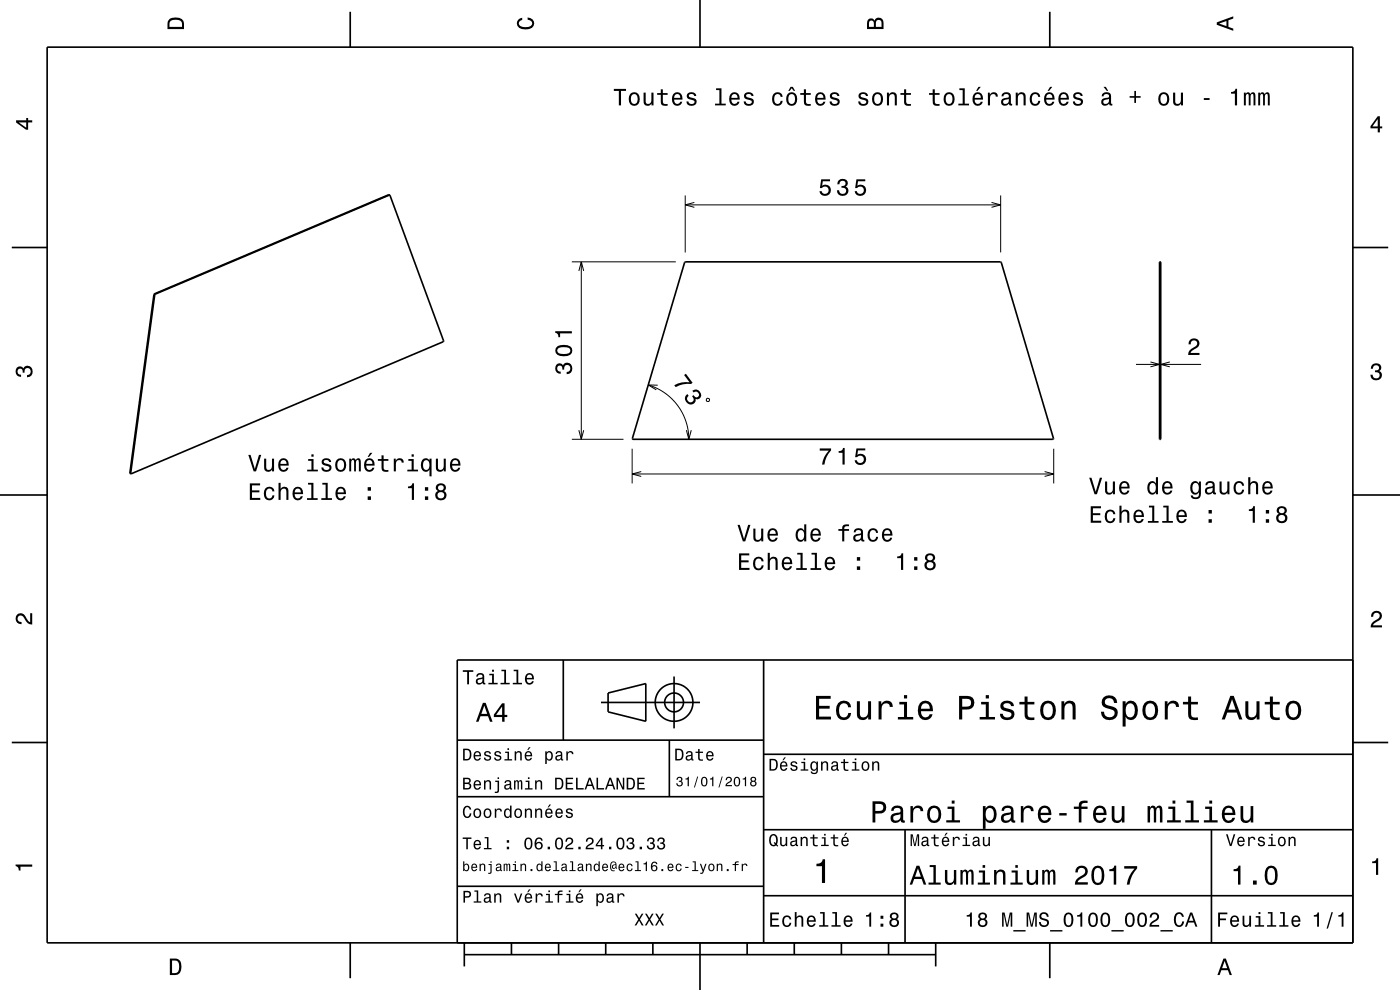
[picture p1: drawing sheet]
<svg xmlns="http://www.w3.org/2000/svg" width="297mm" height="210mm" viewBox="0 0 297 210" stroke-linecap="round" stroke-linejoin="round" font-family="sans-serif">
<g fill="none" stroke="#000" stroke-width=".21">
<path d="M82.5 41.3l.1 .1M121.3 55.5h22.1M122.8 57.5l.5-2 .5 2M123.3 55.5v37.7M145.4 41.5v12M145.4 43.5h66.9M147.3 42.9l-1.9 .6 1.9 .5M210.3 42.9l2 .6-2 .5M212.3 41.5v12M246 55.6h.2M32.7 62.5h.1M32.7 62.3l.2 .1"/>
<path d="M241 77.3h13.8M244.1 76.8l1.9 .5-1.9 .5M248.2 76.8l-2 .5 2 .5M121.3 93.2h11M122.8 91.3l.5 1.9 .5-1.9M134.1 95.2v7.3M137.5 81.7a12 12 0 0 1 8.6 11.5M139.5 81.7h-2l1.7 1M145.6 91.3l.5 1.9 .5-1.9M149.9 84.6l.5-.1 .1 .2v.3l-.5 .1zM223.5 95.2v7.3M246 93h.2"/>
<path d="M27.6 100.3l.1 .1M134.1 100.5h89.4M136 100l-1.9 .5 1.9 .6M221.6 100l1.9 .5-1.9 .6"/>
</g>
<g fill="none" stroke="#000" stroke-width=".35">
<path d="M10 10h277v190h-277zM74.3 2.5v7.5M148.5 0v10M222.7 2.5v7.5M2.5 52.5h7.5M82.7 41.4l11.4 30.9-.1 .2-66.2 28M82.7 41.4l-.2-.1-49.8 21-5.1 38 .2 .2M82.7 41.4l-49.8 21-5.1 38.1M145.2 55.6l67.1-.1 11.2 37.6-.1 .1h-89.2v-.2zM246 55.5h.2v37.7h-.2zM287 52.5h7.5M0 105h10"/>
<path d="M287 105h10M119.5 140v17M162 140v60M287 140h-190v60M2.5 157.5h7.5M97 157h65M127.5 149h21M129 147l8-2v8l-8-2zM142 157v12M143 143.5v11M287 157.5h7.5M97 169h65"/>
<path d="M162 176h125M162 160h125M192 176v24M257 176v24M97 188h65M162 190h125M74.3 200v7.5M98.5 202.5h100M98.5 200v5M108.5 200v2.5M118.5 200v2.5M128.5 200v2.5"/>
<path d="M138.5 200v2.5M148.5 200v10M158.5 200v2.5M168.5 200v2.5M178.5 200v2.5M188.5 200v2.5M198.5 200v5M222.7 200v7.5"/>
<circle cx="143" cy="149" r="2"/>
<circle cx="143" cy="149" r="4"/>
</g>
<g fill="#000">
<path d="M36 4a2.18 2.18 0 0 0-.5 2.2h3.5v-1.2a1.43 1.43 0 0 0-1.7-1.3zM36.3 4.4a2.15 2.15 0 0 1 2.2 .3l.1 1h-2.6v-1z" fill-rule="evenodd"/>
<path d="M109.9 4.2l.9-.4v.4a.7 .7 0 0 0-.7 .5 .7 .7 0 0 0 .3 .8 1.7 1.7 0 0 0 2.5-.5 .9 .9 0 0 0-1-.8v-.5a1.24 1.24 0 0 1 1.4 1.1 1.24 1.24 0 0 1-1 1.4 2.22 2.22 0 0 1-2.5-.7l-.2-.5z" fill-rule="evenodd"/>
<path d="M184.2 4.2l-.3 .7v1.3h3.5v-1.3a.98 .98 0 0 0-.7-1.1 .98 .98 0 0 0-1.2 .6 .84 .84 0 0 0-1.3-.2zM184.5 4.5a.54 .54 0 0 1 .6-.1 .54 .54 0 0 1 .3 .6v.7h-1zM185.9 4.4a.62 .62 0 0 1 .8-.1 .62 .62 0 0 1 .3 .6v.8h-1.2z" fill-rule="evenodd"/>
<path d="M258.1 4.7v.6l3.5 1.2v-.4l-1-.4v-1.4l1-.4v-.4zM258.6 5l1.6-.5v1z" fill-rule="evenodd"/>
<path d="M3.4 25.5v.5l2.1 1.5h.5v-1.5h.8v-.5h-.8v-.5h-.4v.5zM4 26h1.6v1.1z" fill-rule="evenodd"/>
<path d="M130.2 18.9v.4h1.1v3.1h.4v-3.1h1.1v-.4zM133.7 19.9a1.53 1.53 0 0 0 .9 2.6 1.48 1.48 0 0 0 1.1-1.5 1.48 1.48 0 0 0-1.1-1.4l-.5 .1zM134 20.2a.67 .67 0 0 1 .7-.2 .67 .67 0 0 1 .5 .5 1.11 1.11 0 0 1-.6 1.6 1.17 1.17 0 0 1-.6-1.9zM136.5 19.6v1.8a.89 .89 0 0 0 .6 1 .89 .89 0 0 0 1.1-.5v.5h.4v-2.8h-.4v1.6a.65 .65 0 0 1-.4 .8 .65 .65 0 0 1-.8-.3v-2.1zM140.2 18.9v.8h-.8v.4h.8v1.8a1.04 1.04 0 0 0 1.4 .5v-.4a.68 .68 0 0 1-1-.3v-1.6h1v-.4h-1v-.8zM142.9 19.9a1.54 1.54 0 0 0 .7 2.6 1.06 1.06 0 0 0 1.1-.9h-.4l-.2 .3-.4 .2a.76 .76 0 0 1-.7-1h1.8a1.16 1.16 0 0 0-.5-1.3 1.16 1.16 0 0 0-1.4 .1zM143.2 20.2a.66 .66 0 0 1 .8-.2 .66 .66 0 0 1 .3 .8h-1.3zM145.9 19.8a.76 .76 0 0 0-.2 .8 .76 .76 0 0 0 .7 .5l.9 .4a.63 .63 0 0 1-.6 .6 .63 .63 0 0 1-.6-.6h-.5a1.07 1.07 0 0 0 1.2 .9 1.07 1.07 0 0 0 .9-1.2l-.4-.3-1.1-.3a.54 .54 0 0 1 .4-.7 .54 .54 0 0 1 .7 .5h.4a1.03 1.03 0 0 0-.7-.9 1.03 1.03 0 0 0-1.1 .3zM151.9 18.7v.4h.7v2.9h-.9v.4h2.3v-.4h-.9v-3.3zM155 19.9a1.54 1.54 0 0 0 .8 2.6 1.06 1.06 0 0 0 1.1-.9h-.5l-.2 .3-.4 .2a.76 .76 0 0 1-.6-1h1.7a1.16 1.16 0 0 0-.5-1.3 1.16 1.16 0 0 0-1.4 .1zM155.3 20.2a.66 .66 0 0 1 .8-.2 .66 .66 0 0 1 .4 .8h-1.3zM158.1 19.8a.76 .76 0 0 0-.2 .8 .76 .76 0 0 0 .7 .5l.9 .4a.63 .63 0 0 1-.6 .6 .63 .63 0 0 1-.7-.6h-.4a1.07 1.07 0 0 0 1.2 .9 1.07 1.07 0 0 0 .9-1.2l-.4-.3-1.1-.3a.54 .54 0 0 1 .4-.7 .54 .54 0 0 1 .6 .5h.5a1.03 1.03 0 0 0-.7-.9 1.03 1.03 0 0 0-1.1 .3zM164.1 19.9a1.53 1.53 0 0 0 .8 2.6 1.06 1.06 0 0 0 1.1-1.1h-.4a.67 .67 0 0 1-.6 .7 .67 .67 0 0 1-.7-.6 1.12 1.12 0 0 1 .6-1.6 .6 .6 0 0 1 .7 .6h.4a1.09 1.09 0 0 0-.7-.9 1.09 1.09 0 0 0-1.2 .3zM167.7 18.4l-.5 .9h.3l.5-.6 .4 .6h.3l-.5-.9zM167.1 19.9a1.53 1.53 0 0 0 .9 2.6 1.48 1.48 0 0 0 1.1-1.5 1.48 1.48 0 0 0-1.1-1.4l-.5 .1zM167.4 20.2a.67 .67 0 0 1 .7-.2 .67 .67 0 0 1 .5 .5 1.11 1.11 0 0 1-.6 1.6 1.17 1.17 0 0 1-.6-1.9zM170.5 18.9v.8h-.7v.4h.7l.1 1.8a1.04 1.04 0 0 0 1.4 .5v-.4a.68 .68 0 0 1-1-.3v-1.6h1v-.4h-1v-.8zM173.2 19.9a1.54 1.54 0 0 0 .8 2.6 1.06 1.06 0 0 0 1.1-.9h-.4l-.3 .3-.3 .2a.76 .76 0 0 1-.7-1h1.7a1.16 1.16 0 0 0-.4-1.3 1.16 1.16 0 0 0-1.5 .1zM173.6 20.2a.66 .66 0 0 1 .8-.2 .66 .66 0 0 1 .3 .8h-1.3zM176.3 19.8a.76 .76 0 0 0-.2 .8 .76 .76 0 0 0 .7 .5l.9 .4a.63 .63 0 0 1-.6 .6 .63 .63 0 0 1-.7-.6h-.4a1.07 1.07 0 0 0 1.2 .9 1.07 1.07 0 0 0 .9-1.2l-.4-.3-1.1-.3a.54 .54 0 0 1 .4-.7 .54 .54 0 0 1 .6 .5h.5a1.03 1.03 0 0 0-.7-.9 1.03 1.03 0 0 0-1.1 .3zM182.4 19.8a.76 .76 0 0 0-.2 .8 .76 .76 0 0 0 .7 .5l.9 .4a.63 .63 0 0 1-.7 .6 .63 .63 0 0 1-.6-.6h-.4a1.07 1.07 0 0 0 1.1 .9 1.07 1.07 0 0 0 1-1.2l-.4-.3-1.1-.3a.53 .53 0 0 1 .4-.7 .53 .53 0 0 1 .6 .5h.4a1.03 1.03 0 0 0-.7-.9 1.03 1.03 0 0 0-1 .3zM185.3 19.9a1.53 1.53 0 0 0 .9 2.6 1.48 1.48 0 0 0 1.1-1.5 1.48 1.48 0 0 0-1.1-1.4l-.5 .1zM185.6 20.2a.67 .67 0 0 1 .7-.2 .67 .67 0 0 1 .5 .5 1.11 1.11 0 0 1-.6 1.6 1.17 1.17 0 0 1-.6-1.9zM188.2 19.6v2.8h.4v-1.6a.63 .63 0 0 1 .4-.8 .63 .63 0 0 1 .8 .4v2h.5v-1.8a.89 .89 0 0 0-.7-1 .89 .89 0 0 0-1 .5v-.5zM191.8 18.9v.8h-.8v.4h.8v1.8a1.05 1.05 0 0 0 1.4 .5v-.4a.68 .68 0 0 1-1-.3v-1.6h1v-.4h-1v-.8zM197.9 18.9v.8h-.8v.4h.8v1.8a1.05 1.05 0 0 0 1.4 .5v-.4a.68 .68 0 0 1-1-.3v-1.6h1v-.4h-1v-.8zM200.5 19.9a1.53 1.53 0 0 0 .8 2.6 1.48 1.48 0 0 0 1.2-1.5 1.48 1.48 0 0 0-1.2-1.4l-.4 .1zM200.8 20.2a.67 .67 0 0 1 .7-.2 .67 .67 0 0 1 .5 .5 1.11 1.11 0 0 1-.7 1.6 1.17 1.17 0 0 1-.5-1.9zM203.5 18.7v.4h.7v2.9h-.9v.4h2.3v-.4h-.9v-3.3zM207.6 18.4l-.5 .9h.3l.7-.9zM206.6 19.9a1.54 1.54 0 0 0 .8 2.6 1.05 1.05 0 0 0 1.1-.9h-.4l-.3 .3-.3 .2a.76 .76 0 0 1-.7-1h1.7a1.16 1.16 0 0 0-.5-1.3 1.16 1.16 0 0 0-1.4 .1zM207 20.2a.66 .66 0 0 1 .8-.2 .66 .66 0 0 1 .3 .8h-1.3zM209.6 19.6v2.8h.4v-1.6a.66 .66 0 0 1 .4-.8 .66 .66 0 0 1 .8 .3v.2h.5a.89 .89 0 0 0-.7-.9 .89 .89 0 0 0-1 .5v-.5zM212.7 19.8l-.2 .6h.4a.55 .55 0 0 1 .6-.5 .55 .55 0 0 1 .4 .8h-.2a.98 .98 0 0 0-1.1 .3 .98 .98 0 0 0 0 1.2 1.06 1.06 0 0 0 1.5-.2l.1 .3 .5 .1v-.4h-.2v-1.6a1.02 1.02 0 0 0-1.8-.6zM212.9 21.3l1.1-.3a.77 .77 0 0 1-.2 .9 .77 .77 0 0 1-.9 0zM215.5 19.6v2.8h.4v-1.6a.63 .63 0 0 1 .4-.8 .63 .63 0 0 1 .8 .4v2h.5v-1.8a.89 .89 0 0 0-.6-1 .89 .89 0 0 0-1.1 .5v-.5zM218.7 19.9a1.52 1.52 0 0 0 .9 2.6 1.06 1.06 0 0 0 1.1-1.1h-.4a.67 .67 0 0 1-.7 .7 .67 .67 0 0 1-.7-.6 1.12 1.12 0 0 1 .7-1.6 .6 .6 0 0 1 .6 .6h.5a1.09 1.09 0 0 0-.8-.9 1.09 1.09 0 0 0-1.2 .3zM222.8 18.4l-.6 .9h.3l.7-.9zM221.8 19.9a1.54 1.54 0 0 0 .8 2.6 1.05 1.05 0 0 0 1.1-.9h-.5l-.2 .3-.4 .2a.76 .76 0 0 1-.7-1h1.8a1.16 1.16 0 0 0-.5-1.3 1.16 1.16 0 0 0-1.4 .1zM222.1 20.2a.66 .66 0 0 1 .8-.2 .66 .66 0 0 1 .4 .8h-1.4zM224.8 19.9a1.54 1.54 0 0 0 .8 2.6 1.06 1.06 0 0 0 1.1-.9h-.4l-.3 .3-.3 .2a.76 .76 0 0 1-.7-1h1.8a1.16 1.16 0 0 0-.5-1.3 1.16 1.16 0 0 0-1.5 .1zM225.2 20.2a.66 .66 0 0 1 .8-.2 .66 .66 0 0 1 .3 .8h-1.3zM227.9 19.8a.76 .76 0 0 0-.2 .8 .76 .76 0 0 0 .7 .5l.9 .4a.63 .63 0 0 1-.6 .6 .63 .63 0 0 1-.7-.6h-.4a1.07 1.07 0 0 0 1.2 .9 1.07 1.07 0 0 0 .9-1.2l-.4-.3-1.1-.3a.53 .53 0 0 1 .4-.7 .53 .53 0 0 1 .6 .5h.5a1.03 1.03 0 0 0-.7-.9 1.03 1.03 0 0 0-1.1 .3zM234.1 18.4l.7 .9h.3l-.5-.9zM234 19.8l-.3 .6h.4a.55 .55 0 0 1 .7-.5 .55 .55 0 0 1 .4 .8h-.2a1 1 0 0 0-1.1 .2 1 1 0 0 0-.2 1.1 .94 .94 0 0 0 1.6 0l.1 .3 .6 .1v-.4h-.3v-1.6a1.02 1.02 0 0 0-1.7-.6zM234.2 21.3l1.1-.3a.77 .77 0 0 1-.2 .9 .77 .77 0 0 1-.9 0zM240.6 19.3v1.1h-1v.3h1v1.1h.4v-1.1h1v-.3h-1v-1.1zM246 19.9a1.53 1.53 0 0 0 .9 2.6 1.48 1.48 0 0 0 1.2-1.5 1.48 1.48 0 0 0-1.2-1.4l-.5 .1zM246.4 20.2a.67 .67 0 0 1 .7-.2 .67 .67 0 0 1 .5 .5 1.11 1.11 0 0 1-.7 1.6 1.17 1.17 0 0 1-.5-1.9zM248.9 19.6v1.8a.89 .89 0 0 0 .6 1 .89 .89 0 0 0 1-.5v.5h.5v-2.8h-.5v1.6a.64 .64 0 0 1-.4 .8 .64 .64 0 0 1-.8-.3v-2.1zM255.4 20.8v.4h1.2v-.4zM261.2 19.5v.4h.8v2.5h.4v-3.6h-.3a.77 .77 0 0 1-.9 .7zM263.9 19.6v2.8h.4v-2.1l.2-.3h.3l.1 .2v2.2h.4v-2.1l.4-.4 .2 .2v.4v1.9h.4v-1.9a.69 .69 0 0 0-.5-.9l-.5 .3-.2-.2-.3-.1-.5 .3v-.3zM266.9 19.6v2.8h.4l.1-2.1 .1-.3h.3l.1 .2 .1 2.2h.3l.1-2.1 .3-.4 .2 .2 .1 .4v1.9h.4v-1.9a.69 .69 0 0 0-.6-.9l-.5 .3-.2-.2-.3-.1-.5 .3v-.3z" fill-rule="evenodd"/>
<path d="M292.3 24.7l-1.6 2.1v.4h1.6v.9h.4v-.9h.5v-.4h-.5v-2.1zM292.3 25.2v1.6h-1.1z" fill-rule="evenodd"/>
<path d="M174.2 38l-.3 1.9h.4a.8 .8 0 0 1 1.3-.2 .8 .8 0 0 1-.1 1.2 .8 .8 0 0 1-1.2-.4h-.5a1.21 1.21 0 0 0 1.5 1.1 1.21 1.21 0 0 0 .9-1.6 1.21 1.21 0 0 0-1.8-.6l.2-1h1.5v-.4zM177.9 38.2l-.3 .9h.5a.62 .62 0 0 1 .3-.8 .62 .62 0 0 1 .8 .3 .62 .62 0 0 1-.2 .8h-.5v.4a.72 .72 0 0 1 1 .5 .72 .72 0 0 1-.5 .9 .72 .72 0 0 1-.9-.5l-.1-.3h-.4a1.18 1.18 0 0 0 1.5 1.2 1.18 1.18 0 0 0 .6-1.9l-.3-.1a.91 .91 0 0 0 .4-1.1 .91 .91 0 0 0-1.1-.6zM181.7 38l-.3 1.9h.4a.8 .8 0 0 1 1.2-.2 .8 .8 0 0 1 0 1.2 .8 .8 0 0 1-1.2-.4h-.5a1.21 1.21 0 0 0 1.5 1.1 1.21 1.21 0 0 0 .8-1.6 1.21 1.21 0 0 0-1.7-.6l.1-1h1.6v-.4z" fill-rule="evenodd"/>
<path d="M118 77.4a1.17 1.17 0 0 0-.1 1.2 1.17 1.17 0 0 0 1 .7v-.5a.62 .62 0 0 1-.7-.3 .62 .62 0 0 1 .3-.8 .62 .62 0 0 1 .8 .2v.5h.4a.72 .72 0 0 1 .4-.9 .72 .72 0 0 1 1 .4 .72 .72 0 0 1-.6 1h-.3v.5a1.18 1.18 0 0 0 1.2-1.5 1.18 1.18 0 0 0-1.8-.6l-.2 .2a.86 .86 0 0 0-1.4-.1zM118.2 73.5a1.13 1.13 0 0 0-.4 1.2 1.13 1.13 0 0 0 1 .8 2.28 2.28 0 0 0 2.5-.6 1.14 1.14 0 0 0-.9-1.7 2.86 2.86 0 0 0-2.2 .3zM118.3 74a2.38 2.38 0 0 1 2.6 0v.7a2.37 2.37 0 0 1-2.6 0zM117.8 70.3v.3a.78 .78 0 0 1 .7 .9h.3v-.8h2.5v-.4z" fill-rule="evenodd"/>
<path d="M252.5 72.1a1.18 1.18 0 0 1 1.9 .3 1.18 1.18 0 0 1-1 1.7l-.6 .3-.2 .5h1.9v.4h-2.4a1.8 1.8 0 0 1 1.4-1.7 .71 .71 0 0 0 .5-.9 .71 .71 0 0 0-.9-.5 .71 .71 0 0 0-.5 .8h-.5l.1-.5z" fill-rule="evenodd"/>
<path d="M291.1 77.4a1.08 1.08 0 0 1 1.4-.2 1.08 1.08 0 0 1 .4 1.2l-.3 .3a1.06 1.06 0 0 1 .5 1.3 1.06 1.06 0 0 1-1.2 .7 1.1 1.1 0 0 1-1.2-1.2h.5a.71 .71 0 0 0 1 .8 .71 .71 0 0 0 .1-1.3h-.6v-.4a.61 .61 0 0 0 .8-.3 .61 .61 0 0 0-.2-.8 .61 .61 0 0 0-.9 .2l-.1 .5h-.5z" fill-rule="evenodd"/>
<path d="M3.6 78a.86 .86 0 0 1 1.4 .2 1.06 1.06 0 0 1 1.2-.6 1.06 1.06 0 0 1 .7 1.2 1.1 1.1 0 0 1-1.2 1.2v-.4a.71 .71 0 0 0 .8-1 .71 .71 0 0 0-1.3-.1v.6h-.4a.61 .61 0 0 0-.3-.8 .61 .61 0 0 0-.8 .2 .61 .61 0 0 0 .2 .8l.6 .2v.4a1.15 1.15 0 0 1-1.2-.6 1.15 1.15 0 0 1 .3-1.3z" fill-rule="evenodd"/>
<path d="M52.7 96.5l1.1 3.5h.5l1.1-3.5h-.5l-.8 3-.9-3zM56 97.3v1.8a.89 .89 0 0 0 .7 1 .89 .89 0 0 0 1-.5v.4h.4v-2.7h-.4v1.6a.65 .65 0 0 1-.4 .7 .65 .65 0 0 1-.8-.3v-2zM59.3 97.6a1.54 1.54 0 0 0 .8 2.5 1.07 1.07 0 0 0 1.1-.9h-.4l-.3 .4-.3 .1a.76 .76 0 0 1-.7-.9h1.8a1.17 1.17 0 0 0-.5-1.4 1.17 1.17 0 0 0-1.5 .2zM59.7 97.8a.66 .66 0 0 1 .8-.1 .66 .66 0 0 1 .3 .7h-1.3zM65.4 97.4v.4h.7v1.8h-.9v.4h2.2v-.4h-.9v-2.2zM66.1 96.4v.5h.4v-.5zM68.5 97.4a.75 .75 0 0 0-.2 .9 .75 .75 0 0 0 .7 .4l.9 .4a.63 .63 0 0 1-.6 .6 .63 .63 0 0 1-.7-.5h-.4a1.07 1.07 0 0 0 1.2 .9 1.07 1.07 0 0 0 .9-1.2l-.4-.4-1.1-.3a.53 .53 0 0 1 .4-.7 .53 .53 0 0 1 .6 .5h.5a1.03 1.03 0 0 0-.7-.8 1.03 1.03 0 0 0-1.1 .2zM71.4 97.6a1.53 1.53 0 0 0 .9 2.5 1.48 1.48 0 0 0 1.2-1.5 1.48 1.48 0 0 0-1.2-1.4l-.5 .1zM71.7 97.9a.67 .67 0 0 1 .8-.3 .67 .67 0 0 1 .4 .6 1.11 1.11 0 0 1-.6 1.5 1.17 1.17 0 0 1-.6-1.8zM74.1 97.3v2.7h.4v-2.1l.2-.3h.3l.1 .3v2.1h.4v-2.1l.4-.3 .2 .1v.4v1.9h.4v-1.9a.69 .69 0 0 0-.5-.9l-.5 .4-.2-.3-.3-.1-.5 .4v-.3zM78.5 96.1l-.5 .8h.3l.7-.8zM77.5 97.6a1.54 1.54 0 0 0 .8 2.5 1.06 1.06 0 0 0 1.1-.9h-.4l-.2 .4-.4 .1a.76 .76 0 0 1-.7-.9h1.8a1.16 1.16 0 0 0-.5-1.4 1.16 1.16 0 0 0-1.5 .2zM77.9 97.8a.66 .66 0 0 1 .8-.1 .66 .66 0 0 1 .3 .7h-1.3zM80.9 96.6v.8h-.7v.4h.7l.1 1.8a1.05 1.05 0 0 0 1.4 .5v-.4a.68 .68 0 0 1-1-.4v-1.5h1v-.4h-1v-.8zM83.5 97.3v2.7h.5v-1.6a.66 .66 0 0 1 .3-.7 .66 .66 0 0 1 .9 .2v.2h.5a.89 .89 0 0 0-.7-.9 .89 .89 0 0 0-1.1 .5v-.4zM86.6 97.4v.4h.7v1.8h-.9v.4h2.3v-.4h-.9v-2.2zM87.3 96.4v.5h.5v-.5zM89.6 97.6a1.58 1.58 0 0 0 .7 2.5l.5-.1 .3-.4v1.4h.5v-3.7h-.5v.4l-.1-.2a.88 .88 0 0 0-1.4 .1zM89.9 97.9a.62 .62 0 0 1 .7-.3 .62 .62 0 0 1 .5 .6 1.12 1.12 0 0 1-.7 1.5 1.19 1.19 0 0 1-.5-1.8zM92.5 97.3v1.8a.89 .89 0 0 0 .6 1 .89 .89 0 0 0 1-.5v.4h.5v-2.7h-.5v1.6a.65 .65 0 0 1-.4 .7 .65 .65 0 0 1-.8-.3v-2zM95.8 97.6a1.55 1.55 0 0 0 .7 2.5 1.07 1.07 0 0 0 1.1-.9h-.4l-.2 .4-.4 .1a.76 .76 0 0 1-.7-.9h1.8a1.17 1.17 0 0 0-.5-1.4 1.17 1.17 0 0 0-1.4 .2zM96.1 97.8a.66 .66 0 0 1 .8-.1 .66 .66 0 0 1 .3 .7h-1.3z" fill-rule="evenodd"/>
<path d="M145.1 79.6l1.2 1.5a5.2 5.2 0 0 0-3.3 .6l.3 .4a5.3 5.3 0 0 1 3.3-.7l.3-.2-1.4-1.9zM145.8 83.6a1.18 1.18 0 0 0 0 1.9 1.18 1.18 0 0 0 1.8-.6v-.3a.9 .9 0 0 0 1.1-.4 .9 .9 0 0 0-.2-1.1 1.05 1.05 0 0 0-1.6-.2l.2 .4a.62 .62 0 0 1 .9-.2 .62 .62 0 0 1 .2 .8 .62 .62 0 0 1-.8 .3l-.3-.4-.3 .2a.72 .72 0 0 1 .2 1.1 .72 .72 0 0 1-1 .1 .72 .72 0 0 1-.1-1l.2-.2z" fill-rule="evenodd"/>
<path d="M173.9 95.1v.5h1.9a5.2 5.2 0 0 0-1.4 2.9h.5a5.3 5.3 0 0 1 1.4-3v-.4zM177.9 95.7v.4h.8v2.4h.5v-3.5h-.4a.77 .77 0 0 1-.9 .7zM181.7 95.1l-.3 1.9h.4a.8 .8 0 0 1 1.2-.3 .8 .8 0 0 1 0 1.3 .8 .8 0 0 1-1.2-.4h-.5a1.21 1.21 0 0 0 1.5 1.1 1.21 1.21 0 0 0 .8-1.7 1.21 1.21 0 0 0-1.7-.5l.1-1h1.6v-.4z" fill-rule="evenodd"/>
<path d="M53 102.5v3.5h2.2v-.4h-1.7v-1.2h1.5v-.4h-1.5v-1h1.7v-.5zM56.3 103.6a1.53 1.53 0 0 0 .8 2.5 1.06 1.06 0 0 0 1.1-1h-.4a.67 .67 0 0 1-.6 .6 .67 .67 0 0 1-.7-.6 1.11 1.11 0 0 1 .6-1.5 .59 .59 0 0 1 .7 .6h.4a1.09 1.09 0 0 0-.7-.9 1.09 1.09 0 0 0-1.2 .3zM59.1 102.4v3.6h.4v-1.5a.63 .63 0 0 1 .6-.9 .63 .63 0 0 1 .6 .8v1.6h.5v-1.7a.88 .88 0 0 0-.6-1 .88 .88 0 0 0-1.1 .4v-1.3zM62.4 103.6a1.54 1.54 0 0 0 .8 2.5 1.06 1.06 0 0 0 1-.8h-.4l-.2 .3-.4 .1a.76 .76 0 0 1-.7-.9h1.8a1.16 1.16 0 0 0-.5-1.4 1.16 1.16 0 0 0-1.4 .2zM62.7 103.8a.66 .66 0 0 1 .8-.1 .66 .66 0 0 1 .3 .7h-1.3zM65.3 102.4v.4h.7v2.9h-.9v.3h2.3v-.3h-.9v-3.3zM68.4 102.4v.4h.7v2.9h-.9v.3h2.2v-.3h-.9v-3.3zM71.5 103.6a1.55 1.55 0 0 0 .8 2.5 1.07 1.07 0 0 0 1-.8h-.4l-.2 .3-.4 .1a.76 .76 0 0 1-.7-.9h1.8a1.17 1.17 0 0 0-.5-1.4 1.17 1.17 0 0 0-1.4 .2zM71.8 103.8a.66 .66 0 0 1 .8-.1 .66 .66 0 0 1 .3 .7h-1.3zM78 105.3v.7h.7v-.7zM78 103.3v.8h.7v-.8z" fill-rule="evenodd"/>
<path d="M86.5 103.2v.4h.9v2.4h.4v-3.5h-.3a.77 .77 0 0 1-1 .7zM90.1 105.3v.7h.7v-.7zM90.1 103.3v.8h.7v-.8zM92.7 102.8a.83 .83 0 0 0 .2 1.4 1.11 1.11 0 0 0-.4 1.5 1.11 1.11 0 0 0 1.5 .4 1.03 1.03 0 0 0 .7-1 1.03 1.03 0 0 0-.5-.9 .89 .89 0 0 0 .4-1.1 .89 .89 0 0 0-1.1-.6zM92.8 105.1a.71 .71 0 0 1 1.4 0 .71 .71 0 0 1-1.4 0zM92.9 103.5a.6 .6 0 0 1 1.2 0 .6 .6 0 0 1-1.2 0z" fill-rule="evenodd"/>
<path d="M156.5 111.3l1.1 3.5h.5l1.1-3.5h-.5l-.9 3-.9-3zM159.8 112.1v1.8a.89 .89 0 0 0 .6 1 .89 .89 0 0 0 1.1-.5v.4h.4v-2.7h-.4v1.6a.65 .65 0 0 1-.4 .8 .65 .65 0 0 1-.8-.3v-2.1zM163.1 112.4a1.54 1.54 0 0 0 .8 2.5 1.06 1.06 0 0 0 1.1-.8h-.5l-.2 .3-.3 .1a.76 .76 0 0 1-.7-.9h1.7a1.17 1.17 0 0 0-.5-1.3 1.17 1.17 0 0 0-1.4 .1zM163.4 112.6a.66 .66 0 0 1 .8-.1 .66 .66 0 0 1 .4 .7h-1.3zM169.1 112.4a1.58 1.58 0 0 0 .7 2.5l.5-.1 .3-.4v.4h.4v-3.6h-.4v1.4a.89 .89 0 0 0-1.5-.2zM169.4 112.7a.62 .62 0 0 1 .7-.2 .62 .62 0 0 1 .5 .5 1.11 1.11 0 0 1-.7 1.5 1.19 1.19 0 0 1-.5-1.8zM172.2 112.4a1.54 1.54 0 0 0 .8 2.5 1.06 1.06 0 0 0 1.1-.8h-.4l-.3 .3-.3 .1a.76 .76 0 0 1-.7-.9h1.7a1.17 1.17 0 0 0-.4-1.3 1.17 1.17 0 0 0-1.5 .1zM172.6 112.6a.66 .66 0 0 1 .8-.1 .66 .66 0 0 1 .3 .7h-1.3zM177.9 112.2v.4h.8v2.2h.4v-2.2h1v-.4h-1v-.3l.4-.3h.6v-.4a1.04 1.04 0 0 0-1.4 .8v.2zM181.4 112.3l-.3 .6h.4a.55 .55 0 0 1 .7-.5 .55 .55 0 0 1 .4 .8h-.2a1 1 0 0 0-1.1 .2 1 1 0 0 0-.3 1.1 .94 .94 0 0 0 1.7 0l.1 .3 .6 .1v-.4h-.3v-1.6a1.02 1.02 0 0 0-1.7-.6zM181.5 113.8l1.1-.3a.77 .77 0 0 1-.2 .8 .77 .77 0 0 1-.8 .1zM184.3 112.4a1.53 1.53 0 0 0 .9 2.5 1.05 1.05 0 0 0 1.1-1h-.4a.67 .67 0 0 1-.7 .6 .67 .67 0 0 1-.7-.6 1.12 1.12 0 0 1 .7-1.5 .6 .6 0 0 1 .6 .6h.5a1.09 1.09 0 0 0-.8-.9 1.09 1.09 0 0 0-1.2 .3zM187.4 112.4a1.54 1.54 0 0 0 .8 2.5 1.06 1.06 0 0 0 1.1-.8h-.5l-.2 .3-.4 .1a.76 .76 0 0 1-.7-.9h1.8a1.17 1.17 0 0 0-.5-1.3 1.17 1.17 0 0 0-1.4 .1zM187.7 112.6a.66 .66 0 0 1 .8-.1 .66 .66 0 0 1 .4 .7h-1.4z" fill-rule="evenodd"/>
<path d="M231.4 107.4v3.5h2.2v-.4h-1.7v-1.2h1.5v-.4h-1.5v-1.1h1.7v-.4zM234.7 108.5a1.53 1.53 0 0 0 .8 2.5 1.06 1.06 0 0 0 1.1-1.1h-.4a.67 .67 0 0 1-.6 .7 .67 .67 0 0 1-.7-.6 1.11 1.11 0 0 1 .6-1.5 .59 .59 0 0 1 .7 .6h.4a1.09 1.09 0 0 0-.8-1 1.09 1.09 0 0 0-1.1 .4zM237.5 107.3v3.6h.4v-1.6a.63 .63 0 0 1 .5-.8 .63 .63 0 0 1 .7 .7v1.7h.5v-1.8a.88 .88 0 0 0-.6-1 .88 .88 0 0 0-1.1 .5v-1.3zM240.7 108.5a1.54 1.54 0 0 0 .8 2.5 1.07 1.07 0 0 0 1.1-.9h-.4l-.2 .4-.4 .1a.76 .76 0 0 1-.7-.9h1.8a1.17 1.17 0 0 0-.5-1.4 1.17 1.17 0 0 0-1.5 .2zM241.1 108.7a.66 .66 0 0 1 .8-.1 .66 .66 0 0 1 .3 .7h-1.3zM243.7 107.3v.3h.7v2.9h-.9v.4h2.3v-.4h-.9v-3.2zM246.8 107.3v.3h.7v2.9h-.9v.4h2.2v-.4h-.9v-3.2zM249.9 108.5a1.54 1.54 0 0 0 .8 2.5 1.07 1.07 0 0 0 1-.9h-.4l-.2 .4-.4 .1a.76 .76 0 0 1-.7-.9h1.8a1.16 1.16 0 0 0-.5-1.4 1.16 1.16 0 0 0-1.4 .2zM250.2 108.7a.66 .66 0 0 1 .8-.1 .66 .66 0 0 1 .3 .7h-1.3zM256.4 110.1v.8h.7v-.8zM256.4 108.2v.7h.7v-.7z" fill-rule="evenodd"/>
<path d="M231.1 101.3l1.1 3.5h.5l1.1-3.5h-.5l-.9 3-.9-3zM234.4 102.1v1.8a.89 .89 0 0 0 .6 1 .89 .89 0 0 0 1.1-.5v.4h.4v-2.7h-.4v1.6a.65 .65 0 0 1-.4 .8 .65 .65 0 0 1-.8-.3v-2.1zM237.7 102.4a1.54 1.54 0 0 0 .8 2.5 1.06 1.06 0 0 0 1.1-.8h-.4l-.3 .3-.3 .1a.76 .76 0 0 1-.7-.9h1.7a1.16 1.16 0 0 0-.4-1.4 1.16 1.16 0 0 0-1.5 .2zM238.1 102.6a.66 .66 0 0 1 .8-.1 .66 .66 0 0 1 .3 .7h-1.3zM243.7 102.4a1.57 1.57 0 0 0 .7 2.5l.5-.1 .3-.4v.4h.5v-3.6h-.5v1.3a.89 .89 0 0 0-1.5-.1zM244 102.7a.62 .62 0 0 1 .7-.2 .62 .62 0 0 1 .5 .5 1.12 1.12 0 0 1-.7 1.5 1.19 1.19 0 0 1-.5-1.8zM246.8 102.4a1.54 1.54 0 0 0 .8 2.5 1.06 1.06 0 0 0 1.1-.8h-.4l-.3 .3-.3 .1a.76 .76 0 0 1-.7-.9h1.8a1.17 1.17 0 0 0-.5-1.4 1.17 1.17 0 0 0-1.5 .2zM247.2 102.6a.66 .66 0 0 1 .8-.1 .66 .66 0 0 1 .3 .7h-1.3zM252.8 102.4a1.57 1.57 0 0 0 .7 2.5l.5-.1 .3-.4a.73 .73 0 0 1-.3 1 .73 .73 0 0 1-1-.3h-.4a1.09 1.09 0 0 0 1.3 .8 1.09 1.09 0 0 0 .9-1.2v-2.6h-.5v.5l-.3-.4a.89 .89 0 0 0-1.2 .2zM253.1 102.7a.63 .63 0 0 1 .7-.2 .63 .63 0 0 1 .5 .5 1.11 1.11 0 0 1-.7 1.5 1.2 1.2 0 0 1-.5-1.8zM256 102.3l-.3 .6h.4a.55 .55 0 0 1 .7-.5 .55 .55 0 0 1 .4 .8h-.2a1 1 0 0 0-1.1 .2 1 1 0 0 0-.2 1.1 .94 .94 0 0 0 1.6 0l.1 .3 .6 .1v-.4h-.3v-1.6a1.02 1.02 0 0 0-.7-.9 1.02 1.02 0 0 0-1 .3zM256.2 103.8l1.1-.3a.77 .77 0 0 1-.2 .8 .77 .77 0 0 1-.9 .1zM258.7 102.1v1.8a.89 .89 0 0 0 .6 1 .89 .89 0 0 0 1.1-.5v.4h.4v-2.7h-.4v1.6a.65 .65 0 0 1-.4 .8 .65 .65 0 0 1-.8-.3v-2.1zM262 102.4a1.53 1.53 0 0 0 .8 2.5 1.05 1.05 0 0 0 1.1-1h-.4a.67 .67 0 0 1-.6 .6 .67 .67 0 0 1-.7-.6 1.11 1.11 0 0 1 .6-1.5 .59 .59 0 0 1 .7 .6h.4a1.09 1.09 0 0 0-.7-.9 1.09 1.09 0 0 0-1.2 .3zM264.8 101.2v3.6h.4v-1.5a.63 .63 0 0 1 .6-.9 .63 .63 0 0 1 .7 .8v1.6h.4v-1.7a.88 .88 0 0 0-.6-1 .88 .88 0 0 0-1.1 .4v-1.3zM268.1 102.4a1.54 1.54 0 0 0 .8 2.5 1.06 1.06 0 0 0 1.1-.8h-.5l-.2 .3-.4 .1a.76 .76 0 0 1-.7-.9h1.8a1.16 1.16 0 0 0-.5-1.4 1.16 1.16 0 0 0-1.4 .2zM268.4 102.6a.66 .66 0 0 1 .8-.1 .66 .66 0 0 1 .3 .7h-1.3z" fill-rule="evenodd"/>
<path d="M264.9 108v.4h.9v2.5h.4v-3.5h-.3a.77 .77 0 0 1-1 .6zM268.5 110.1v.8h.7v-.8zM268.5 108.2v.7h.7v-.7zM271.1 107.6a.84 .84 0 0 0 .2 1.4 1.11 1.11 0 0 0-.4 1.5 1.11 1.11 0 0 0 1.5 .4 1.03 1.03 0 0 0 .7-.9 1.03 1.03 0 0 0-.6-1 .89 .89 0 0 0 .4-1.1 .89 .89 0 0 0-1-.5zM271.2 109.9a.71 .71 0 0 1 1.4 0 .71 .71 0 0 1-1.4 0zM271.3 108.3a.6 .6 0 0 1 1.2 0 .6 .6 0 0 1-1.2 0z" fill-rule="evenodd"/>
<path d="M3.6 130.4a1.22 1.22 0 0 1 2 .7l.4 .6 .4 .3v-1.9h.4v2.4a1.8 1.8 0 0 1-1.7-1.4 .71 .71 0 0 0-.9-.5 .71 .71 0 0 0-.5 .8 .71 .71 0 0 0 .9 .5v.5a1.18 1.18 0 0 1-1.2-.7 1.18 1.18 0 0 1 .2-1.3z" fill-rule="evenodd"/>
<path d="M156.8 117.4v3.5h2.2v-.4h-1.8v-1.2h1.6v-.4h-1.6v-1.1h1.8v-.4zM160.1 118.5a1.53 1.53 0 0 0 .8 2.5 1.06 1.06 0 0 0 1.1-1.1h-.4a.67 .67 0 0 1-.7 .7 .67 .67 0 0 1-.7-.6 1.12 1.12 0 0 1 .7-1.5 .6 .6 0 0 1 .7 .6h.4a1.09 1.09 0 0 0-.8-1 1.09 1.09 0 0 0-1.1 .4zM162.9 117.3v3.6h.4v-1.6a.64 .64 0 0 1 .4-.7 .64 .64 0 0 1 .8 .3v2h.5v-1.8a.88 .88 0 0 0-.6-1 .88 .88 0 0 0-1.1 .5v-1.3zM166.1 118.5a1.54 1.54 0 0 0 .8 2.5 1.05 1.05 0 0 0 1.1-.9h-.4l-.2 .4-.4 .1a.75 .75 0 0 1-.7-.9h1.8a1.16 1.16 0 0 0-.5-1.4 1.16 1.16 0 0 0-1.5 .2zM166.5 118.7a.66 .66 0 0 1 .8-.1 .66 .66 0 0 1 .3 .7h-1.3zM169.1 117.3v.3h.7v2.9h-.9v.4h2.3v-.4h-.9v-3.2zM172.2 117.3v.3h.7v2.9h-1v.4h2.3v-.4h-.9v-3.2zM175.2 118.5a1.54 1.54 0 0 0 .8 2.5 1.06 1.06 0 0 0 1.1-.9h-.4l-.2 .4-.4 .1a.75 .75 0 0 1-.7-.9h1.8a1.16 1.16 0 0 0-.5-1.4 1.16 1.16 0 0 0-1.5 .2zM175.6 118.7a.66 .66 0 0 1 .8-.1 .66 .66 0 0 1 .3 .7h-1.3zM181.8 120.1v.8h.7v-.8zM181.8 118.2v.7h.7v-.7z" fill-rule="evenodd"/>
<path d="M190.3 118v.4h.8v2.5h.5v-3.5h-.3a.77 .77 0 0 1-1 .6zM193.9 120.1v.8h.7v-.8zM193.9 118.2v.7h.7v-.7zM196.5 117.6a.83 .83 0 0 0 .2 1.4 1.11 1.11 0 0 0-.4 1.5 1.11 1.11 0 0 0 1.5 .4 1.03 1.03 0 0 0 .7-.9 1.03 1.03 0 0 0-.6-1 .88 .88 0 0 0 .4-1.1 .88 .88 0 0 0-1-.5zM196.6 119.9a.71 .71 0 0 1 1.4 0 .71 .71 0 0 1-1.4 0zM196.7 118.3a.6 .6 0 0 1 1.2 0 .6 .6 0 0 1-1.2 0z" fill-rule="evenodd"/>
<path d="M291.2 129.9a1.18 1.18 0 0 1 1.9 .3 1.18 1.18 0 0 1-1 1.7l-.5 .3-.3 .5h1.9v.4h-2.4a1.8 1.8 0 0 1 1.4-1.8 .71 .71 0 0 0 .5-.8 .71 .71 0 0 0-.9-.5 .71 .71 0 0 0-.5 .8h-.4z" fill-rule="evenodd"/>
<path d="M98.2 158.8v2.5h.9a1.37 1.37 0 0 0 .7-2.2 1.56 1.56 0 0 0-1.6-.3zM98.6 159.1a.98 .98 0 0 1 1.1 .7 .98 .98 0 0 1-.6 1.2h-.5zM100.7 159.6a1.04 1.04 0 0 0-.2 1.2 1.04 1.04 0 0 0 1 .5l.5-.5h-.3l-.4 .3a.54 .54 0 0 1-.5-.7h1.3a.83 .83 0 0 0-.4-.9 .83 .83 0 0 0-1 .1zM100.9 159.7l.2-.1a.47 .47 0 0 1 .5 .1 .47 .47 0 0 1 .1 .5h-.9zM102.9 159.5l-.2 .1a.69 .69 0 0 0 .9 .9l.2 .1a.43 .43 0 0 1-.4 .5 .43 .43 0 0 1-.4-.4h-.3a.74 .74 0 0 0 .9 .7 .74 .74 0 0 0 .5-1l-1-.4a.38 .38 0 0 1 .3-.5 .38 .38 0 0 1 .4 .4h.3a.78 .78 0 0 0-1.2-.4zM105.1 159.5l-.2 .1a.69 .69 0 0 0 .9 .9l.2 .1a.43 .43 0 0 1-.4 .5 .43 .43 0 0 1-.5-.4h-.3a.74 .74 0 0 0 .9 .7 .74 .74 0 0 0 .5-1l-.9-.4a.38 .38 0 0 1 .3-.5 .38 .38 0 0 1 .4 .4h.3a.77 .77 0 0 0-1.2-.4zM107.2 159.4v.3h.5v1.3h-.7v.3h1.6v-.3h-.6v-1.6zM107.7 158.7v.4h.3v-.4zM109.2 159.4v1.9h.3v-1.1a.45 .45 0 0 1 .4-.6 .45 .45 0 0 1 .5 .5v1.2h.3v-1.3a.63 .63 0 0 0-.5-.7 .63 .63 0 0 0-.7 .4v-.3zM112.2 158.5l-.4 .6h.3l.5-.6zM111.5 159.6a1.04 1.04 0 0 0-.2 1.2 1.04 1.04 0 0 0 1.1 .5l.5-.5h-.3l-.5 .3a.54 .54 0 0 1-.5-.7h1.3a.83 .83 0 0 0-.4-.9 .83 .83 0 0 0-1 .1zM111.8 159.7l.1-.1a.48 .48 0 0 1 .5 .1 .48 .48 0 0 1 .2 .5h-1zM115.7 159.4v2.7h.3v-1.1a.66 .66 0 0 0 .7 .4 .66 .66 0 0 0 .5-.6 .91 .91 0 0 0 0-1.1 .91 .91 0 0 0-1-.3l-.2 .3v-.3zM116.1 159.8a.45 .45 0 0 1 .5-.2 .45 .45 0 0 1 .3 .4 .65 .65 0 0 1 .1 .8 .65 .65 0 0 1-.7 .2 .98 .98 0 0 1-.2-1.2zM118.1 159.5l-.2 .4h.3a.39 .39 0 0 1 .4-.3 .39 .39 0 0 1 .3 .5h-.1a.65 .65 0 0 0-1 .4 .65 .65 0 0 0 .6 .9l.6-.3 .1 .2h.4v-.2l-.2-.1v-1.1a.72 .72 0 0 0-.5-.6 .72 .72 0 0 0-.7 .2zM118.2 160.6l.8-.3a.55 .55 0 0 1-.2 .7 .55 .55 0 0 1-.6 0zM120.1 159.4v1.9h.4v-1.1a.47 .47 0 0 1 .2-.6 .47 .47 0 0 1 .6 .2v.2h.4a.64 .64 0 0 0-.5-.7 .64 .64 0 0 0-.8 .4v-.3z" fill-rule="evenodd"/>
<path d="M98.2 142.2v.3h.9v2.7h.4v-2.7h.9v-.3zM101.3 143l-.3 .5h.4a.47 .47 0 0 1 .5-.4 .47 .47 0 0 1 .4 .6l-.2 .1a.84 .84 0 0 0-1 .2 .84 .84 0 0 0 0 1.1 .9 .9 0 0 0 1.3-.2l.1 .2 .5 .1v-.3l-.3-.1v-1.3a.87 .87 0 0 0-1.4-.5zM101.4 144.3l.9-.3a.66 .66 0 0 1-.1 .7 .66 .66 0 0 1-.8 .1zM103.8 142.9v.3h.6v1.6h-.8v.4h2v-.4h-.8v-1.9zM104.4 142.1v.4h.4v-.4zM106.4 142.1v.3h.6v2.4h-.8v.4h1.9v-.4h-.7v-2.7zM109 142.1v.3h.6v2.4h-.8v.4h1.9v-.4h-.7v-2.7zM111.6 143.1a1.32 1.32 0 0 0 .7 2.1 .9 .9 0 0 0 .9-.7h-.3l-.2 .3-.4 .1a.65 .65 0 0 1-.6-.8h1.6a1 1 0 0 0-.4-1.2 1 1 0 0 0-1.3 .2zM111.9 143.3a.57 .57 0 0 1 .7-.1 .57 .57 0 0 1 .3 .6h-1.2z" fill-rule="evenodd"/>
<path d="M102.4 149.1l-1.4 4h.5l.4-1.2h1.6l.4 1.2h.6l-1.5-4zM102.7 149.7l.7 1.7h-1.3zM106.5 149.2l-1.7 2.4v.5h1.7v1h.5v-1h.6v-.5h-.6v-2.4zM106.5 149.9v1.7h-1.3z" fill-rule="evenodd"/>
<path d="M143.2 158.8v2.5h.9a1.37 1.37 0 0 0 .7-2.2 1.56 1.56 0 0 0-1.6-.3zM143.6 159.1a.98 .98 0 0 1 1.1 .7 .98 .98 0 0 1-.6 1.2h-.5zM145.7 159.5l-.2 .4h.3a.39 .39 0 0 1 .5-.3 .39 .39 0 0 1 .3 .5h-.2a.65 .65 0 0 0-.9 .4 .65 .65 0 0 0 .5 .9l.7-.3v.2h.4v-.2l-.1-.1-.1-1.1a.73 .73 0 0 0-.4-.6 .73 .73 0 0 0-.8 .2zM145.8 160.6l.8-.3a.55 .55 0 0 1-.1 .7 .55 .55 0 0 1-.7 0zM148.1 158.9v.5h-.5v.3h.5v1.3a.75 .75 0 0 0 1 .4v-.3a.48 .48 0 0 1-.7-.3v-1.1h.7v-.3h-.7v-.5zM150 159.6a1.04 1.04 0 0 0-.2 1.2 1.04 1.04 0 0 0 1.1 .5l.5-.5h-.4l-.4 .3a.54 .54 0 0 1-.5-.7h1.3a.83 .83 0 0 0-.4-.9 .83 .83 0 0 0-1 .1zM150.3 159.7l.1-.1a.48 .48 0 0 1 .5 .1 .48 .48 0 0 1 .2 .5h-1z" fill-rule="evenodd"/>
<path d="M173.1 147.6v5h3.2v-.6h-2.5v-1.7h2.2v-.6h-2.2v-1.5h2.4v-.6zM177.8 149.2a2.59 2.59 0 0 0 .5 3.4 1.58 1.58 0 0 0 2.3-1.4h-.6a.95 .95 0 0 1-.9 1 .95 .95 0 0 1-1-.9 1.59 1.59 0 0 1 .9-2.1 .85 .85 0 0 1 .9 .8h.7a1.56 1.56 0 0 0-1.1-1.3 1.56 1.56 0 0 0-1.7 .5zM181.8 148.8v2.5a1.27 1.27 0 0 0 .9 1.4 1.27 1.27 0 0 0 1.5-.7v.6h.6v-3.8h-.6v2.2a.92 .92 0 0 1-.6 1.1 .92 .92 0 0 1-1.2-.4v-2.9zM186.4 148.8v3.8h.6v-2.2a.95 .95 0 0 1 .5-1.1 .95 .95 0 0 1 1.2 .3l.1 .4h.6a1.28 1.28 0 0 0-1-1.4 1.28 1.28 0 0 0-1.4 .8v-.6zM190.8 148.9v.5h1v2.7h-1.3v.5h3.2v-.5h-1.3v-3.2zM191.8 147.4v.8h.6v-.8zM195.1 149.2a2.62 2.62 0 0 0 .5 3.4 1.57 1.57 0 0 0 2.2-1.1h-.6l-.3 .5-.5 .2a1.08 1.08 0 0 1-1-1.3h2.5a1.66 1.66 0 0 0-.7-2 1.66 1.66 0 0 0-2.1 .3zM195.6 149.5a.94 .94 0 0 1 1.2-.2 .94 .94 0 0 1 .5 1h-1.9zM203.5 147.6v5h.6v-2.1h.8a1.47 1.47 0 0 0 1.8-1.2 1.47 1.47 0 0 0-1.5-1.7zM204.1 148.2a1.6 1.6 0 0 1 1.8 .5 .86 .86 0 0 1 0 .9 .86 .86 0 0 1-.9 .3h-.9zM208.1 148.9v.5h1v2.7h-1.3v.5h3.3v-.5h-1.3v-3.2zM209.1 147.4v.8h.7v-.8zM212.6 148.9a1.08 1.08 0 0 0-.3 1.2 1.08 1.08 0 0 0 1 .7l1.1 .4a.57 .57 0 0 1 .2 .6 .57 .57 0 0 1-.5 .4 .96 .96 0 0 1-1.4-.8h-.6a1.6 1.6 0 0 0 1.3 1.4 1.6 1.6 0 0 0 1.7-.8 1.13 1.13 0 0 0-1-1.6l-1.1-.3-.2-.4a.87 .87 0 0 1 .9-.5 .87 .87 0 0 1 .8 .6h.6a1.41 1.41 0 0 0-2.1-1.1zM217.4 147.8v1.1h-1.1v.5h1.1v2.6l.2 .4 .4 .3h1.4v-.5a.97 .97 0 0 1-1.4-.5v-2.3h1.4v-.5h-1.4v-1.1zM221.1 149.2a2.56 2.56 0 0 0 .5 3.4 1.72 1.72 0 0 0 1.8-.2 1.72 1.72 0 0 0 .6-1.7 1.7 1.7 0 0 0-.9-1.9 1.7 1.7 0 0 0-2 .4zM221.6 149.6a.96 .96 0 0 1 1-.4 .96 .96 0 0 1 .7 .8 1.59 1.59 0 0 1-1 2.2 1.19 1.19 0 0 1-1-1.5zM225.2 148.8v3.8h.6v-2.2a.97 .97 0 0 1 .5-1.1 .97 .97 0 0 1 1.1 .2l.1 .7v2.4h.7v-2.5a1.27 1.27 0 0 0-.9-1.4 1.27 1.27 0 0 0-1.5 .6v-.5zM234.1 147.9a1.38 1.38 0 0 0-.3 1.5 1.38 1.38 0 0 0 1.3 .9 1.25 1.25 0 0 1 1.4 .9 1.15 1.15 0 0 1-1.3 .9 1.15 1.15 0 0 1-1-1.1h-.7a1.8 1.8 0 0 0 1.7 1.8 1.8 1.8 0 0 0 1.9-1.6 1.46 1.46 0 0 0-1.5-1.4l-.6-.2a.83 .83 0 0 1-.5-1.1 .83 .83 0 0 1 1.2-.3l.5 .5 .1 .4h.7a1.67 1.67 0 0 0-1-1.6 1.67 1.67 0 0 0-1.9 .4zM238.2 148.8v5.3h.6v-2.1a1.32 1.32 0 0 0 1.4 .7 1.32 1.32 0 0 0 1.1-1.1 2.43 2.43 0 0 0-.8-2.8 1.21 1.21 0 0 0-1.7 .5v-.5zM239.1 149.6a.9 .9 0 0 1 .9-.4 .9 .9 0 0 1 .7 .8 1.61 1.61 0 0 1-.9 2.2 1.18 1.18 0 0 1-1-1.5zM242.8 149.2a2.56 2.56 0 0 0 .5 3.4 1.72 1.72 0 0 0 1.8-.2 1.72 1.72 0 0 0 .6-1.7 1.7 1.7 0 0 0-.9-1.9 1.7 1.7 0 0 0-2 .4zM243.3 149.6a.96 .96 0 0 1 1-.4 .96 .96 0 0 1 .7 .8 1.59 1.59 0 0 1-1 2.2 1.19 1.19 0 0 1-1-1.5zM247.1 148.8v3.8h.6v-2.2a.95 .95 0 0 1 .5-1.1 .95 .95 0 0 1 1.2 .3l.1 .4h.6a1.28 1.28 0 0 0-1-1.4 1.28 1.28 0 0 0-1.4 .8v-.6zM252 147.8v1.1h-1v.5h1l.1 2.6 .2 .4 .4 .3h1.4v-.5a.97 .97 0 0 1-1.4-.5v-2.3h1.4v-.5h-1.4v-1.1zM261 147.6l-1.8 5h.6l.6-1.4h2l.5 1.4h.7l-1.9-5zM261.4 148.3l.7 2.2h-1.5zM264.2 148.8v2.5a1.27 1.27 0 0 0 .9 1.4 1.27 1.27 0 0 0 1.5-.7v.6h.6v-3.8h-.6v2.2a.92 .92 0 0 1-.6 1.1 .92 .92 0 0 1-1.1-.4l-.1-2.9zM269.4 147.8v1.1h-1.1v.5h1.1v2.6l.2 .4 .4 .3 .7 .1 .8-.1v-.5a.97 .97 0 0 1-1.4-.5l-.1-2.3h1.5v-.5h-1.5v-1.1zM273.1 149.2a2.56 2.56 0 0 0 .6 3.4 1.72 1.72 0 0 0 1.8-.2 1.72 1.72 0 0 0 .6-1.7 1.7 1.7 0 0 0-.9-1.9 1.7 1.7 0 0 0-2.1 .4zM273.6 149.6a.96 .96 0 0 1 1-.4 .96 .96 0 0 1 .7 .8 1.59 1.59 0 0 1-.9 2.2 1.19 1.19 0 0 1-1.1-1.5z" fill-rule="evenodd"/>
<path d="M98.3 165v2.5h.9a.7 .7 0 0 0 .8-.6 .7 .7 0 0 0-.5-.8 .61 .61 0 0 0 .3-.7 .61 .61 0 0 0-.7-.4zM98.6 165.3h.5a.38 .38 0 0 1 .4 .4 .38 .38 0 0 1-.4 .3h-.5zM98.6 166.3h.5a.44 .44 0 0 1 .5 .4 .44 .44 0 0 1-.4 .5h-.6zM100.7 165.7a1.04 1.04 0 0 0-.2 1.2 1.04 1.04 0 0 0 1 .6l.5-.6h-.3l-.4 .4a.54 .54 0 0 1-.5-.7h1.3a.83 .83 0 0 0-.4-1 .83 .83 0 0 0-1 .1zM100.9 165.9l.2-.1a.47 .47 0 0 1 .5 .1 .47 .47 0 0 1 .1 .4h-.9zM102.7 165.5v2h.3v-1.1a.45 .45 0 0 1 .4-.7 .45 .45 0 0 1 .5 .6v1.2h.3v-1.3a.63 .63 0 0 0-.5-.7 .63 .63 0 0 0-.7 .3v-.3zM105.1 165.6v.3h.5v1.7l-.2 .3h-.4v.3a.62 .62 0 0 0 .9-.6v-2zM105.6 164.9v.3h.3v-.3zM107.2 165.6l-.2 .5h.3a.39 .39 0 0 1 .5-.4 .39 .39 0 0 1 .3 .6h-.2a.65 .65 0 0 0-.9 .4 .65 .65 0 0 0 .5 .8l.7-.3v.2l.4 .1v-.3h-.1l-.1-1.1a.73 .73 0 0 0-.4-.6 .73 .73 0 0 0-.8 .1zM107.3 166.7l.8-.2a.55 .55 0 0 1-.1 .6 .55 .55 0 0 1-.7 .1zM109.1 165.5v2h.2v-1.3l.2-.4h.2l.1 .2v1.5h.3v-1.5l.2-.3 .2 .4v1.4h.3v-1.4a.5 .5 0 0 0-.4-.6l-.4 .2-.3-.2-.4 .2v-.2zM111.5 165.6v.3h.5v1.3h-.6v.3h1.6v-.3h-.7v-1.6zM112 164.9v.3h.3v-.3zM113.5 165.5v2h.3v-1.1a.45 .45 0 0 1 .3-.6 .45 .45 0 0 1 .6 .2v1.5h.3v-1.3a.63 .63 0 0 0-.4-.7 .63 .63 0 0 0-.8 .3v-.3zM117.8 165v2.5h.8a1.37 1.37 0 0 0 .7-2.2 1.55 1.55 0 0 0-1.5-.3zM118.1 165.3a.98 .98 0 0 1 1.1 .7 .98 .98 0 0 1-.6 1.2h-.5zM120 165v2.5h1.6v-.3h-1.3v-.9h1.2v-.3h-1.2v-.7h1.3v-.3zM122.2 165v2.5h1.6v-.3h-1.3v-2.2zM124.9 165l-.9 2.5h.3l.3-.8h1l.3 .8h.3l-.9-2.5zM125.1 165.3l.4 1.1h-.8zM126.5 165v2.5h1.7v-.3h-1.3v-2.2zM129.3 165l-.9 2.5h.3l.2-.8h1l.3 .8h.3l-.9-2.5zM129.4 165.3l.4 1.1h-.7zM130.8 165v2.5h.3v-2.1l.9 2.1h.4v-2.5h-.3v2l-.9-2zM132.9 165v2.5h.9a1.37 1.37 0 0 0 .7-2.2 1.55 1.55 0 0 0-1.6-.3zM133.3 165.3a.98 .98 0 0 1 1.1 .7 .98 .98 0 0 1-.6 1.2h-.5zM135.2 165v2.5h1.6v-.3h-1.3v-.9h1.1v-.3h-1.1v-.7h1.3v-.3z" fill-rule="evenodd"/>
<path d="M98.4 171.2a1.45 1.45 0 0 0 .7 2.3 .94 .94 0 0 0 .9-1h-.3a.59 .59 0 0 1-.8 .7 1.31 1.31 0 0 1 .2-2l.3 .1 .2 .4h.4a.85 .85 0 0 0-.6-.8 .85 .85 0 0 0-1 .3zM100.6 171.7a1.04 1.04 0 0 0-.1 1.3 1.04 1.04 0 0 0 1.1 .5 1.04 1.04 0 0 0 .5-1.3 1.04 1.04 0 0 0-1.2-.7zM100.9 171.9a.48 .48 0 0 1 .5-.1 .48 .48 0 0 1 .3 .4 .66 .66 0 0 1 0 .7 .66 .66 0 0 1-.7 .3 .98 .98 0 0 1-.1-1.3zM102.8 171.7a1.04 1.04 0 0 0-.2 1.3 1.04 1.04 0 0 0 1.2 .5 1.04 1.04 0 0 0 .5-1.3 1.04 1.04 0 0 0-1.2-.7zM103 171.9a.48 .48 0 0 1 .5-.1 .48 .48 0 0 1 .4 .4 .66 .66 0 0 1 0 .7 .66 .66 0 0 1-.7 .3 .97 .97 0 0 1-.2-1.3zM105 171.5v2h.3v-1.1a.47 .47 0 0 1 .2-.6 .47 .47 0 0 1 .6 .2l.1 .1h.3a.64 .64 0 0 0-.5-.6 .64 .64 0 0 0-.7 .4v-.4zM107.1 171.7a1.06 1.06 0 0 0-.2 1.2 1.06 1.06 0 0 0 .9 .6l.4-.3v.3h.3v-2.6h-.3v.9a.63 .63 0 0 0-1.1-.1zM107.4 171.9a.44 .44 0 0 1 .4-.1 .44 .44 0 0 1 .4 .4 .65 .65 0 0 1 0 .7 .65 .65 0 0 1-.7 .3l-.2-.4zM109.3 171.7a1.04 1.04 0 0 0-.1 1.3 1.04 1.04 0 0 0 1.1 .5 1.04 1.04 0 0 0 .5-1.3 1.04 1.04 0 0 0-1.2-.7zM109.5 171.9a.48 .48 0 0 1 .6-.1 .48 .48 0 0 1 .3 .4 .66 .66 0 0 1 0 .7 .66 .66 0 0 1-.7 .3 .98 .98 0 0 1-.2-1.3zM111.4 171.5v2h.3v-1.1a.45 .45 0 0 1 .3-.7 .45 .45 0 0 1 .5 .6v1.2h.4v-1.3a.63 .63 0 0 0-.5-.7 .63 .63 0 0 0-.7 .3v-.3zM113.5 171.5v2h.3v-1.1a.45 .45 0 0 1 .3-.6 .45 .45 0 0 1 .6 .2v1.5h.3v-1.3a.63 .63 0 0 0-.4-.7 .63 .63 0 0 0-.8 .3v-.3zM116.5 170.7l-.3 .6h.2l.5-.6zM115.9 171.7a1.04 1.04 0 0 0-.2 1.2 1.04 1.04 0 0 0 1 .6l.5-.6h-.3l-.4 .4a.54 .54 0 0 1-.5-.7h1.2a.83 .83 0 0 0-.3-1 .83 .83 0 0 0-1 .1zM116.1 171.9l.2-.1a.47 .47 0 0 1 .4 .1 .47 .47 0 0 1 .2 .4h-.9zM118 171.7a1.04 1.04 0 0 0-.2 1.2 1.04 1.04 0 0 0 1.1 .6l.5-.6h-.3l-.5 .4a.53 .53 0 0 1-.5-.7h1.3a.83 .83 0 0 0-.3-1 .83 .83 0 0 0-1.1 .1zM118.3 171.9l.1-.1a.47 .47 0 0 1 .5 .1 .47 .47 0 0 1 .2 .4h-1zM120.2 171.6l-.1 .2a.69 .69 0 0 0 .8 .9l.3 .1a.43 .43 0 0 1-.4 .5 .43 .43 0 0 1-.5-.4h-.3a.74 .74 0 0 0 .9 .7 .74 .74 0 0 0 .5-1.1l-1-.3a.38 .38 0 0 1 .3-.5 .38 .38 0 0 1 .5 .3h.3a.77 .77 0 0 0-1.3-.4z" fill-rule="evenodd"/>
<path d="M143.7 164.9l-.2 .5h.3a.35 .35 0 0 1 .2-.4 .35 .35 0 0 1 .4 .1 .35 .35 0 0 1-.1 .5h-.3v.2a.42 .42 0 0 1 .6 .4 .42 .42 0 0 1-.5 .5 .42 .42 0 0 1-.4-.6h-.2a.66 .66 0 0 0 .9 .7 .66 .66 0 0 0 .1-1.1 .58 .58 0 0 0 .1-.9 .58 .58 0 0 0-.9 .1zM145.4 165.1v.3h.5v1.4h.2v-2zM147.9 164.7l-.7 2.3h.2l.7-2.3zM148.9 165a1.15 1.15 0 0 0 .5 1.8 1.16 1.16 0 0 0 .5-1.8 .63 .63 0 0 0-1 0zM149.2 165.1l.2-.1a.98 .98 0 0 1 0 1.6l-.2-.1-.2-.3v-.7zM150.6 165.1v.3h.5v1.4h.2v-2zM153.1 164.7l-.7 2.3h.2l.7-2.3zM154.1 164.9l-.2 .6h.3a.4 .4 0 0 1 .3-.5 .4 .4 0 0 1 .5 .3 .4 .4 0 0 1-.3 .5l-.2 .1a.93 .93 0 0 0-.6 .9h1.4v-.3h-1.1l.5-.4a.67 .67 0 0 0 .5-1 .67 .67 0 0 0-1.1-.2zM155.8 165a1.15 1.15 0 0 0 .5 1.8 1.16 1.16 0 0 0 .5-1.8 .63 .63 0 0 0-1 0zM156.1 165.1l.2-.1a.98 .98 0 0 1 0 1.6l-.2-.1-.2-.3v-.7zM157.6 165.1v.3h.4v1.4h.3v-2zM159.4 164.9l-.2 .5 .2 .3a.62 .62 0 0 0-.1 .9 .62 .62 0 0 0 1 0 .62 .62 0 0 0-.1-.9 .57 .57 0 0 0 0-.9 .57 .57 0 0 0-.8 .1zM159.4 166.2a.41 .41 0 0 1 .8 0 .41 .41 0 0 1-.8 0zM159.5 165.3a.34 .34 0 0 1 .6 0 .34 .34 0 0 1-.6 0z" fill-rule="evenodd"/>
<path d="M163.2 161v2.5h.9a1.37 1.37 0 0 0 .7-2.2 1.58 1.58 0 0 0-1.6-.3zM163.6 161.3a.98 .98 0 0 1 1.1 .7 .98 .98 0 0 1-.6 1.2h-.5zM166.4 160.7l-.4 .6h.2l.5-.6zM165.7 161.7a1.04 1.04 0 0 0-.2 1.2 1.04 1.04 0 0 0 1 .6l.5-.6h-.3l-.4 .4a.54 .54 0 0 1-.5-.7h1.3a.83 .83 0 0 0-.4-1 .83 .83 0 0 0-1 .1zM165.9 161.9l.2-.1a.48 .48 0 0 1 .5 .1 .48 .48 0 0 1 .1 .4h-.9zM167.9 161.6l-.2 .2a.68 .68 0 0 0 .9 .9l.2 .1a.43 .43 0 0 1-.4 .5 .43 .43 0 0 1-.4-.4h-.3a.74 .74 0 0 0 .9 .7 .74 .74 0 0 0 .5-1.1l-1-.3a.38 .38 0 0 1 .3-.5 .38 .38 0 0 1 .4 .4l.3-.1a.78 .78 0 0 0-1.2-.4zM170 161.6v.3h.5v1.3h-.7v.3h1.7v-.3h-.7v-1.6zM170.5 160.9v.3h.3v-.3zM172.1 161.7a1.06 1.06 0 0 0-.2 1.2 1.06 1.06 0 0 0 .9 .6l.4-.3a.52 .52 0 0 1-.2 .7 .52 .52 0 0 1-.7-.3h-.3a.78 .78 0 0 0 .9 .6 .78 .78 0 0 0 .6-.8v-1.9h-.3v.4l-.2-.3a.64 .64 0 0 0-.9 .1zM172.4 161.9a.45 .45 0 0 1 .4-.1 .45 .45 0 0 1 .4 .4 .65 .65 0 0 1 0 .7 .65 .65 0 0 1-.7 .3l-.2-.4zM174.2 161.5v2h.3v-1.1a.45 .45 0 0 1 .3-.6 .45 .45 0 0 1 .5 .2l.1 1.5h.3v-1.3a.63 .63 0 0 0-.5-.7 .63 .63 0 0 0-.7 .3v-.3zM176.6 161.6l-.2 .5h.3a.39 .39 0 0 1 .4-.4 .39 .39 0 0 1 .3 .6h-.1a.65 .65 0 0 0-1 .4 .65 .65 0 0 0 .6 .8l.6-.3 .1 .2 .4 .1-.2-.4v-1a.73 .73 0 0 0-1.2-.5zM176.7 162.7l.8-.2a.55 .55 0 0 1-.2 .6 .55 .55 0 0 1-.6 .1zM178.9 161v.6h-.5v.3h.5l.1 1.3a.75 .75 0 0 0 1 .3v-.3a.48 .48 0 0 1-.7-.2v-1.1h.7v-.3h-.7v-.6zM180.8 161.6v.3h.5v1.3h-.6v.3h1.6v-.3h-.6v-1.6zM181.3 160.9v.3h.4v-.3zM183 161.7a1.04 1.04 0 0 0-.2 1.3 1.04 1.04 0 0 0 1.2 .5 1.04 1.04 0 0 0 .4-1.3 1.04 1.04 0 0 0-1.2-.7zM183.2 161.9a.48 .48 0 0 1 .5-.1 .48 .48 0 0 1 .4 .4 .66 .66 0 0 1 0 .7 .66 .66 0 0 1-.7 .3 .98 .98 0 0 1-.2-1.3zM185 161.5v2h.3v-1.1a.45 .45 0 0 1 .3-.6 .45 .45 0 0 1 .6 .2v1.5h.3v-1.3a.63 .63 0 0 0-.4-.7 .63 .63 0 0 0-.8 .3v-.3z" fill-rule="evenodd"/>
<path d="M163.4 177.2a1.45 1.45 0 0 0 .7 2.3l.5-.2 .3 .3 .2-.2-.3-.3a1.53 1.53 0 0 0-.5-2.2l-.6 .1zM163.8 177.3l.3-.1a1.21 1.21 0 0 1 .5 1.7l-.3-.3-.2 .2 .3 .3a.45 .45 0 0 1-.7-.1 1.62 1.62 0 0 1 .1-1.7zM165.5 177.5v1.3a.63 .63 0 0 0 .4 .7 .63 .63 0 0 0 .8-.3v.3h.3v-2h-.3v1.2a.46 .46 0 0 1-.3 .5 .46 .46 0 0 1-.6-.2v-1.5zM167.9 177.6l-.2 .5h.3a.39 .39 0 0 1 .5-.4 .39 .39 0 0 1 .2 .6h-.1a.65 .65 0 0 0-.9 .4 .65 .65 0 0 0 .5 .8l.6-.3 .1 .2 .4 .1v-.3h-.2v-1.1a.73 .73 0 0 0-1.2-.5zM168 178.7l.8-.2a.55 .55 0 0 1-.2 .6 .55 .55 0 0 1-.6 .1zM169.8 177.5v2h.4v-1.1a.45 .45 0 0 1 .2-.6 .45 .45 0 0 1 .6 .2v1.5h.3v-1.3a.63 .63 0 0 0-.4-.7 .63 .63 0 0 0-.8 .3v-.3zM172.4 177v.6h-.5v.3h.5l.1 1.3a.75 .75 0 0 0 1 .3v-.3a.49 .49 0 0 1-.7-.2v-1.1h.7v-.3h-.7v-.6zM174.3 177.6v.3h.5v1.3h-.6v.3h1.6v-.3h-.6v-1.6zM174.8 176.9v.3h.4v-.3zM176.8 177v.6h-.6v.3h.6v1.3a.74 .74 0 0 0 1 .3v-.3a.49 .49 0 0 1-.7-.2v-1.1h.7v-.3h-.7v-.6zM179.4 176.7l-.4 .6h.2l.5-.6zM178.7 177.7a1.04 1.04 0 0 0-.2 1.2 1.04 1.04 0 0 0 1 .6l.5-.6h-.3l-.4 .4a.54 .54 0 0 1-.5-.7h1.3a.83 .83 0 0 0-.4-1 .83 .83 0 0 0-1 .1zM178.9 177.9l.2-.1a.48 .48 0 0 1 .5 .1 .48 .48 0 0 1 .1 .4h-.9z" fill-rule="evenodd"/>
<path d="M185.1 170v4.5h.6v-1.9a1.97 1.97 0 0 0 2.2-.7 1.3 1.3 0 0 0-1.2-1.9zM185.7 170.5a1.45 1.45 0 0 1 1.6 .4 .78 .78 0 0 1 0 .9 .78 .78 0 0 1-.9 .2h-.7zM189.4 171.2l-.3 .3v.5h.5a.71 .71 0 0 1 .8-.7 .71 .71 0 0 1 .5 1l-.2 .1a1.47 1.47 0 0 0-1.8 1.2 .93 .93 0 0 0 1.1 1l.6-.2 .5-.4 .1 .4 .7 .1v-.5h-.3v-2.1a1.31 1.31 0 0 0-2.2-.7zM189.6 173.1l1.4-.4a.99 .99 0 0 1-.2 1.1 .99 .99 0 0 1-1.2 .1l-.1-.4zM193.1 171v3.5h.6v-2a.85 .85 0 0 1 .5-1 .85 .85 0 0 1 1 .3l.1 .3h.6a1.15 1.15 0 0 0-.9-1.2 1.15 1.15 0 0 0-1.3 .7v-.6zM197.1 171.4a1.96 1.96 0 0 0 1.1 3.2 1.95 1.95 0 0 0 1.5-1.6 1.95 1.95 0 0 0-.9-2l-.6-.1-.7 .1zM197.5 171.7a.86 .86 0 0 1 .9-.3 .86 .86 0 0 1 .6 .7 1.43 1.43 0 0 1-.8 2 1.51 1.51 0 0 1-.7-2.4zM201 171.1v.5h.9v2.4h-1.2v.5h3v-.5h-1.2v-2.9zM201.9 169.8v.7h.6v-.7zM208.5 171v4.8h.6v-1.9a1.19 1.19 0 0 0 1.3 .7 1.19 1.19 0 0 0 .9-1.1 1.94 1.94 0 0 0-1.2-2.6 1.07 1.07 0 0 0-1 .6v-.5zM209.3 171.7a.81 .81 0 0 1 .9-.3 .81 .81 0 0 1 .6 .7 1.45 1.45 0 0 1-.8 2 1.52 1.52 0 0 1-.7-2.4zM212.8 171.2l-.2 .3-.1 .5h.5a.71 .71 0 0 1 .9-.7 .71 .71 0 0 1 .4 1l-.2 .1a1.46 1.46 0 0 0-1.8 1.2 .93 .93 0 0 0 1.1 1l.6-.2 .5-.4 .1 .4 .8 .1v-.5h-.3l-.1-2.1a1.31 1.31 0 0 0-2.2-.7zM213 173.1l1.5-.4a.99 .99 0 0 1-.3 1.1 .99 .99 0 0 1-1.2 .1l-.1-.4zM216.6 171v3.5h.5v-2a.85 .85 0 0 1 .5-1 .85 .85 0 0 1 1.1 .3v.3h.6a1.15 1.15 0 0 0-.9-1.2 1.15 1.15 0 0 0-1.3 .7v-.6zM220.6 171.4a1.98 1.98 0 0 0 1 3.2 1.36 1.36 0 0 0 1.4-1.1h-.6l-.3 .4-.5 .2a.97 .97 0 0 1-.8-1.2h2.2a1.5 1.5 0 0 0-.6-1.8 1.5 1.5 0 0 0-1.8 .3zM221 171.6a.85 .85 0 0 1 1-.1 .85 .85 0 0 1 .4 .9h-1.6zM224.7 172.5v.5h1.6v-.5zM227.8 171.1v.5h1.1v2.9h.5v-2.9h1.3v-.5h-1.3a.64 .64 0 0 1 .8-.8h.5v-.5a1.33 1.33 0 0 0-1.8 1v.3zM232.3 171.4a1.98 1.98 0 0 0 1 3.2 1.36 1.36 0 0 0 1.4-1.1h-.6l-.3 .4-.4 .2a.97 .97 0 0 1-.9-1.2h2.2a1.5 1.5 0 0 0-.6-1.8 1.5 1.5 0 0 0-1.8 .3zM232.7 171.6a.85 .85 0 0 1 1-.1 .85 .85 0 0 1 .5 .9h-1.7zM235.8 171v2.3a1.14 1.14 0 0 0 .8 1.2 1.14 1.14 0 0 0 1.4-.6v.6h.6v-3.5h-.6v2a.83 .83 0 0 1-.5 1 .83 .83 0 0 1-1.1-.4v-2.6zM243.4 171v3.5h.6v-2.4a.65 .65 0 0 1 .4-.8 .53 .53 0 0 1 .4 .7v2.5h.5v-2.4a.65 .65 0 0 1 .4-.8l.3 .2 .1 .5v2.5h.5v-2.4a.89 .89 0 0 0-.7-1.2l-.4 .1-.3 .4-.2-.4-.4-.1-.4 .1-.2 .4v-.4zM247.9 171.1v.5h.9v2.4h-1.2v.5h2.9v-.5h-1.2v-2.9zM248.7 169.8v.7h.6v-.7zM251.7 169.8v.5h.9v3.7h-1.2v.5h3v-.5h-1.2v-4.2zM255.7 171.1v.5h.9v2.4h-1.2v.5h2.9v-.5h-1.2v-2.9zM256.5 169.8v.7h.7v-.7zM259.6 171.4a1.98 1.98 0 0 0 1 3.2 1.36 1.36 0 0 0 1.4-1.1h-.6l-.2 .4-.5 .2a.97 .97 0 0 1-.9-1.2h2.3a1.5 1.5 0 0 0-.7-1.8 1.5 1.5 0 0 0-1.8 .3zM260 171.6a.85 .85 0 0 1 1.1-.1 .85 .85 0 0 1 .4 .9h-1.7zM263.2 171v2.3a1.14 1.14 0 0 0 .8 1.2 1.14 1.14 0 0 0 1.3-.6v.6h.6v-3.5h-.6v2a.83 .83 0 0 1-.5 1 .83 .83 0 0 1-1-.4l-.1-2.6z" fill-rule="evenodd"/>
<path d="M193.2 177v2.5h.3v-2.3l.4 2.3h.3l.5-2.3v2.3h.3v-2.5h-.5l-.4 2.2-.5-2.2zM195.7 177.6l-.2 .5h.3a.39 .39 0 0 1 .5-.4 .39 .39 0 0 1 .3 .6h-.2a.65 .65 0 0 0-.9 .4 .65 .65 0 0 0 .5 .8l.7-.3v.2l.4 .1v-.3h-.1l-.1-1.1a.73 .73 0 0 0-1.2-.5zM195.8 178.7l.8-.2a.55 .55 0 0 1-.1 .6 .55 .55 0 0 1-.7 .1zM198.1 177v.6h-.5v.3h.5v1.3a.74 .74 0 0 0 1 .3v-.3a.49 .49 0 0 1-.7-.2v-1.1h.7v-.3h-.7v-.6zM200.7 176.7l-.4 .6h.3l.5-.6zM200 177.7a1.04 1.04 0 0 0-.2 1.2 1.04 1.04 0 0 0 1.1 .6l.5-.6h-.4l-.4 .4a.54 .54 0 0 1-.5-.7h1.3a.83 .83 0 0 0-.4-1 .83 .83 0 0 0-1 .1zM200.3 177.9l.1-.1a.48 .48 0 0 1 .5 .1 .48 .48 0 0 1 .2 .4h-1zM202.1 177.5v2h.3v-1.1a.47 .47 0 0 1 .3-.6 .47 .47 0 0 1 .6 .2v.1h.3a.64 .64 0 0 0-.4-.6 .64 .64 0 0 0-.8 .4v-.4zM204.3 177.6v.3h.5v1.3h-.6v.3h1.6v-.3h-.6v-1.6zM204.8 176.9v.3h.4v-.3zM206.6 177.6l-.2 .5h.3a.39 .39 0 0 1 .4-.4 .39 .39 0 0 1 .3 .6h-.1a.65 .65 0 0 0-1 .4 .65 .65 0 0 0 .6 .8l.6-.3 .1 .2 .4 .1v-.3h-.2v-1.1a.72 .72 0 0 0-.5-.6 .72 .72 0 0 0-.7 .1zM206.7 178.7l.8-.2a.55 .55 0 0 1-.2 .6 .55 .55 0 0 1-.6 .1zM208.5 177.5v1.3a.63 .63 0 0 0 .5 .7 .63 .63 0 0 0 .7-.3v.3h.3v-2h-.3v1.2a.46 .46 0 0 1-.3 .5 .46 .46 0 0 1-.6-.2v-1.5z" fill-rule="evenodd"/>
<path d="M260.1 177l.8 2.5h.4l.8-2.5h-.4l-.6 2.1-.7-2.1zM262.7 177.7a1.04 1.04 0 0 0-.2 1.2 1.04 1.04 0 0 0 1 .6l.5-.6h-.3l-.4 .4a.54 .54 0 0 1-.5-.7h1.3a.83 .83 0 0 0-.4-1 .83 .83 0 0 0-1 .1zM262.9 177.9l.2-.1a.48 .48 0 0 1 .5 .1 .48 .48 0 0 1 .1 .4h-.9zM264.8 177.5v2h.3v-1.1a.47 .47 0 0 1 .3-.6 .47 .47 0 0 1 .6 .2v.1h.3a.64 .64 0 0 0-.5-.6 .64 .64 0 0 0-.7 .4v-.4zM267 177.6l-.1 .2a.69 .69 0 0 0 .9 .9l.2 .1a.43 .43 0 0 1-.4 .5 .43 .43 0 0 1-.5-.4h-.3a.74 .74 0 0 0 .9 .7 .74 .74 0 0 0 .5-1.1l-.9-.3a.38 .38 0 0 1 .3-.5 .38 .38 0 0 1 .4 .4l.3-.1a.78 .78 0 0 0-1.3-.4zM269.2 177.6v.3h.5v1.3h-.7v.3h1.6v-.3h-.6v-1.6zM269.7 176.9v.3h.3v-.3zM271.3 177.7a1.04 1.04 0 0 0-.1 1.3 1.04 1.04 0 0 0 1.1 .5 1.04 1.04 0 0 0 .5-1.3 1.04 1.04 0 0 0-1.2-.7zM271.5 177.9a.48 .48 0 0 1 .6-.1 .48 .48 0 0 1 .3 .4 .67 .67 0 0 1 0 .7 .67 .67 0 0 1-.7 .3 .98 .98 0 0 1-.2-1.3zM273.3 177.5v2h.4v-1.1a.45 .45 0 0 1 .3-.7 .45 .45 0 0 1 .5 .6v1.2h.4v-1.3a.63 .63 0 0 0-.5-.7 .63 .63 0 0 0-.7 .3v-.3z" fill-rule="evenodd"/>
<path d="M3.3 183.4h3.5v.4h-2.5v.9h-.3a.77 .77 0 0 0-.7-1z" fill-rule="evenodd"/>
<path d="M98.3 189v2.5h.4v-1.1a.96 .96 0 0 0 1.2-.7 .67 .67 0 0 0-.7-.7zM98.7 189.3h.4a.43 .43 0 0 1 .5 .4 .43 .43 0 0 1-.5 .4h-.4zM100.6 188.9v.3h.5v2h-.6v.3h1.6v-.3h-.6v-2.3zM102.9 189.6l-.2 .5h.3a.39 .39 0 0 1 .5-.4 .39 .39 0 0 1 .2 .6h-.1a.65 .65 0 0 0-.9 .4 .65 .65 0 0 0 .5 .8l.6-.3 .1 .2 .4 .1v-.3h-.2v-1.1a.73 .73 0 0 0-1.2-.5zM103 190.7l.8-.2a.55 .55 0 0 1-.2 .6 .55 .55 0 0 1-.6 .1zM104.8 189.5v2h.4v-1.1a.45 .45 0 0 1 .2-.6 .45 .45 0 0 1 .6 .2v1.5h.3v-1.3a.63 .63 0 0 0-.4-.7 .63 .63 0 0 0-.8 .3v-.3zM109 189.5l.8 2h.3l.7-2h-.3l-.6 1.6-.5-1.6zM112.2 188.7l-.4 .6h.3l.5-.6zM111.5 189.7a1.04 1.04 0 0 0-.2 1.2 1.04 1.04 0 0 0 1.1 .6l.5-.6h-.3l-.5 .4a.54 .54 0 0 1-.5-.7h1.3a.83 .83 0 0 0-.4-1 .83 .83 0 0 0-1 .1zM111.8 189.9l.1-.1a.48 .48 0 0 1 .5 .1 .48 .48 0 0 1 .2 .4h-1zM113.6 189.5v2h.4v-1.1a.47 .47 0 0 1 .2-.6 .47 .47 0 0 1 .6 .2v.1h.4a.64 .64 0 0 0-.5-.6 .64 .64 0 0 0-.8 .4v-.4zM115.8 189.6v.3h.5v1.3h-.6v.3h1.6v-.3h-.6v-1.6zM116.3 188.9v.3h.4v-.3zM117.7 189.6v.3h.6v1.6h.3v-1.6h.7v-.3h-.7v-.3l.7-.1v-.3a.68 .68 0 0 0-.7 0 .68 .68 0 0 0-.3 .7zM120.2 189.6v.3h.5v1.3h-.7v.3h1.6v-.3h-.6v-1.6zM120.7 188.9v.3h.3v-.3zM123 188.7l-.3 .6h.2l.5-.6zM122.4 189.7a1.04 1.04 0 0 0-.2 1.2 1.04 1.04 0 0 0 1 .6l.5-.6h-.3l-.4 .4a.54 .54 0 0 1-.5-.7h1.2a.83 .83 0 0 0-.3-1 .83 .83 0 0 0-1 .1zM122.6 189.9l.2-.1a.48 .48 0 0 1 .5 .1 .48 .48 0 0 1 .1 .4h-.9zM126.5 189.5v2.7h.3v-1a.66 .66 0 0 0 .7 .3 .66 .66 0 0 0 .6-.6 .91 .91 0 0 0 0-1 .91 .91 0 0 0-1-.3l-.3 .2v-.3zM127 189.9a.45 .45 0 0 1 .5-.1 .45 .45 0 0 1 .3 .4v.3a.6 .6 0 0 1-.5 .8 .85 .85 0 0 1-.3-1.4zM128.9 189.6l-.2 .5h.3a.39 .39 0 0 1 .5-.4 .39 .39 0 0 1 .3 .6h-.2a.65 .65 0 0 0-.9 .4 .65 .65 0 0 0 .5 .8l.6-.3 .1 .2 .4 .1v-.3h-.2v-1.1a.73 .73 0 0 0-1.2-.5zM129 190.7l.8-.2a.55 .55 0 0 1-.1 .6 .55 .55 0 0 1-.7 .1zM131 189.5v2h.3v-1.1a.47 .47 0 0 1 .3-.6 .47 .47 0 0 1 .6 .2v.1h.3a.64 .64 0 0 0-.5-.6 .64 .64 0 0 0-.7 .4v-.4z" fill-rule="evenodd"/>
<path d="M98.3 182.7v2.1h.2v-.3a.53 .53 0 0 0 .6 .3 .53 .53 0 0 0 .4-.4 .69 .69 0 0 0 0-.9 .69 .69 0 0 0-.9-.2l-.1 .2v-.8zM98.6 183.6l.1-.2a.56 .56 0 0 1 .6 .6 .56 .56 0 0 1-.6 .6l-.2-.3zM100.1 183.4a.83 .83 0 0 0-.1 .9 .83 .83 0 0 0 .8 .5l.4-.5-.7 .3-.3-.5h1v-.1a.64 .64 0 0 0-.3-.8 .64 .64 0 0 0-.8 .2zM100.3 183.5l.5-.1 .2 .5h-.8zM101.7 183.2v1.6h.3v-1.1l.4-.3 .3 .2v1.2h.2v-1a.51 .51 0 0 0-.3-.6 .51 .51 0 0 0-.6 .3v-.3zM103.6 183.3v.2h.4v1.4v.2h-.4v.3a.49 .49 0 0 0 .7-.5v-1.6zM104 182.7v.3h.3v-.3zM105.4 183.3l-.2 .4h.3a.32 .32 0 0 1 .3-.3 .32 .32 0 0 1 .3 .4 .61 .61 0 0 0-.8 .2 .61 .61 0 0 0 0 .7 .6 .6 0 0 0 .8-.1l.1 .1 .3 .1-.1-.2v-1a.58 .58 0 0 0-.4-.4 .58 .58 0 0 0-.6 .1zM105.5 184.2l.6-.2v.2a.34 .34 0 0 1-.3 .4 .34 .34 0 0 1-.4-.4zM106.8 183.2v1.6h.3v-1.2l.2-.2 .1 .2v1.2h.3v-1.2l.2-.2 .1 .3v1.1h.2v-1.3l-.1-.3-.5 .2-.3-.2-.2 .2v-.2zM108.8 183.3v.2h.4v1.1h-.5v.2h1.3v-.2h-.5v-1.3zM109.2 182.7v.3h.3v-.3zM110.4 183.2v1.6h.3v-1.1l.4-.3 .2 .2 .1 1.2h.2v-1a.51 .51 0 0 0-.3-.6 .51 .51 0 0 0-.6 .3v-.3zM112.5 184.3v.5h.4v-.5zM114 183.4a.85 .85 0 0 0-.2 .9 .85 .85 0 0 0 .7 .5l.3-.3v.3h.3v-2.1h-.3v.8l-.4-.3zM114.2 183.6l.1-.2a.56 .56 0 0 1 .5 .6 .56 .56 0 0 1-.5 .6l-.2-.3zM115.8 183.4a.83 .83 0 0 0-.2 .9 .83 .83 0 0 0 .8 .5l.4-.5-.7 .3-.3-.5h1.1v-.1a.64 .64 0 0 0-.4-.8 .64 .64 0 0 0-.7 .2zM116 183.5l.4-.1 .2 .5h-.8zM117.5 182.7v.2h.4v1.7h-.6v.2h1.3v-.2h-.5v-1.9zM119.3 183.3l-.2 .4h.2a.32 .32 0 0 1 .4-.3 .32 .32 0 0 1 .2 .4 .61 .61 0 0 0-.7 .2 .61 .61 0 0 0 0 .7 .6 .6 0 0 0 .8-.1l.1 .1 .3 .1-.2-.2v-1a.58 .58 0 0 0-.4-.4 .58 .58 0 0 0-.5 .1zM119.4 184.2l.6-.2v.2a.34 .34 0 0 1-.4 .4 .34 .34 0 0 1-.3-.4zM120.9 182.7v.2h.4v1.7h-.5v.2h1.3v-.2h-.5v-1.9zM122.7 183.3l-.1 .4h.2a.32 .32 0 0 1 .4-.3 .32 .32 0 0 1 .2 .4 .61 .61 0 0 0-.7 .2 .61 .61 0 0 0-.1 .7 .6 .6 0 0 0 .9-.1v.1l.4 .1-.2-.4v-.8a.58 .58 0 0 0-.4-.4 .58 .58 0 0 0-.6 .1zM122.8 184.2l.7-.2v.2a.34 .34 0 0 1-.4 .4 .34 .34 0 0 1-.3-.4zM124.3 183.2v1.6h.2l.1-1.1 .4-.3 .2 .2v1.2h.3v-1a.51 .51 0 0 0-.4-.6 .51 .51 0 0 0-.6 .3v-.3zM126.1 183.4a.85 .85 0 0 0-.2 .9 .85 .85 0 0 0 .8 .5l.3-.3v.3h.2v-2.1h-.2v.8l-.5-.3zM126.3 183.6l.1-.2a.56 .56 0 0 1 .6 .6 .56 .56 0 0 1-.6 .6l-.2-.3zM127.9 183.4a.83 .83 0 0 0-.1 .9 .83 .83 0 0 0 .8 .5l.4-.5-.8 .3-.2-.5h1v-.1a.64 .64 0 0 0-.3-.8 .64 .64 0 0 0-.8 .2zM128.1 183.5l.4-.1 .2 .5h-.7zM129.7 182.9a1.51 1.51 0 0 0 .1 1.9h.6v-.2a.49 .49 0 0 1-.7-.4 .96 .96 0 0 1 .5-1.3l.3 .1 .1 .3a.65 .65 0 0 0-.7 .9l.3 .1 .4-.2 .2 .2 .1-.2a1.03 1.03 0 0 0-.9-1.4zM130.1 183.7l.5-.2-.1 .5-.4 .1zM131.4 183.4a.83 .83 0 0 0-.2 .9 .83 .83 0 0 0 .8 .5l.4-.5-.7 .3-.2-.5h1v-.1a.64 .64 0 0 0-.4-.8 .64 .64 0 0 0-.7 .2zM131.6 183.5l.4-.1 .2 .5h-.7zM133.1 183.4a.83 .83 0 0 0-.1 1 .83 .83 0 0 0 .8 .4l.4-.6h-.2l-.3 .4a.58 .58 0 0 1-.5-.6 .58 .58 0 0 1 .5-.6l.3 .3h.2a.62 .62 0 0 0-.4-.5 .62 .62 0 0 0-.7 .2zM134.8 182.7v.2h.4v1.7h-.5v.2h1.3v-.2h-.5v-1.9zM136.5 183.1v.3h.5v1.4h.2v-2zM138.4 182.9a1.37 1.37 0 0 0 .1 1.9 .66 .66 0 0 0 .9-.2 .66 .66 0 0 0-.2-.9 .66 .66 0 0 0-.8 0 .59 .59 0 0 1 .4-.7l.4 .3h.3a.64 .64 0 0 0-.5-.5 .64 .64 0 0 0-.6 .1zM138.3 184.2a.45 .45 0 0 1 .9 0 .45 .45 0 0 1-.9 0zM140.3 184.3v.5h.4v-.5zM141.8 183.4a.83 .83 0 0 0-.2 .9 .83 .83 0 0 0 .9 .5l.4-.5-.8 .3-.2-.5h1v-.1a.64 .64 0 0 0-.4-.8 .64 .64 0 0 0-.7 .2zM142 183.5l.4-.1 .2 .5h-.7zM143.5 183.4a.83 .83 0 0 0-.1 1 .83 .83 0 0 0 .8 .4l.4-.6h-.2l-.3 .4a.58 .58 0 0 1-.5-.6 .58 .58 0 0 1 .5-.6l.3 .3h.2a.63 .63 0 0 0-.4-.5 .63 .63 0 0 0-.7 .2zM145.4 183.9v.2h.7v-.2zM147 182.7v.2h.4v1.7h-.6v.2h1.3v-.2h-.5v-1.9zM148.5 183.2l.6 1.7-.2 .2h-.3v.3h.4l.2-.2 .7-2h-.3l-.4 1.3-.5-1.3zM150.4 183.4a.83 .83 0 0 0-.1 1 .83 .83 0 0 0 .9 .4 .79 .79 0 0 0 .3-1.1 .79 .79 0 0 0-1.1-.3zM150.6 183.6l.1-.2a.56 .56 0 0 1 .6 .6 .56 .56 0 0 1-.6 .6l-.2-.3zM152.1 183.2v1.6h.2v-1.1l.4-.3 .3 .2v1.2h.3v-1a.51 .51 0 0 0-.4-.6 .51 .51 0 0 0-.6 .3v-.3zM154.2 184.3v.5h.4v-.5zM155.4 183.3v.2h.5v1.3h.2v-1.3h.6v-.2h-.6l.1-.3 .5-.1v-.2h-.3a.46 .46 0 0 0-.5 .6zM157.4 183.2v1.6h.2l.1-1.3 .4-.1 .2 .3h.3a.51 .51 0 0 0-.4-.5 .51 .51 0 0 0-.6 .3v-.3z" fill-rule="evenodd"/>
<path d="M98.2 177.7v.3h.7v2.2h.4v-2.2h.7v-.3zM100.7 178.4a1.04 1.04 0 0 0-.2 1.2 1.04 1.04 0 0 0 1 .6l.5-.6h-.3l-.4 .3a.54 .54 0 0 1-.5-.6h1.3a.83 .83 0 0 0-.4-1 .83 .83 0 0 0-1 .1zM100.9 178.6l.2-.1a.47 .47 0 0 1 .5 0 .47 .47 0 0 1 .1 .5h-.9zM102.8 177.6v.2h.5v2.1h-.6v.3h1.6v-.3h-.7v-2.3zM107.5 179.6v.6h.5v-.6zM107.5 178.2v.6h.5v-.6zM111.4 178a1.44 1.44 0 0 0 .7 2.2 1.45 1.45 0 0 0 .6-2.2 .79 .79 0 0 0-1.3 0zM111.9 178h.4a1.71 1.71 0 0 1 0 1.9h-.4a1.69 1.69 0 0 1 0-1.9zM113.8 177.8a1.72 1.72 0 0 0 .1 2.3 .83 .83 0 0 0 1.1-.2 .83 .83 0 0 0-.1-1.1 .83 .83 0 0 0-1.1 0 .74 .74 0 0 1 .5-.9l.4 .1 .1 .3h.3a.8 .8 0 0 0-.5-.6 .8 .8 0 0 0-.8 .1zM113.7 179.4a.55 .55 0 0 1 1.1 0 .55 .55 0 0 1-1.1 0zM116.2 179.6v.6h.5v-.6zM118 178a1.44 1.44 0 0 0 .6 2.2 1.45 1.45 0 0 0 .6-2.2 .79 .79 0 0 0-1.2 0zM118.4 178h.4a1.71 1.71 0 0 1 0 1.9h-.4a1.69 1.69 0 0 1 0-1.9zM120.2 177.9l-.3 .6h.4a.5 .5 0 0 1 .3-.6 .5 .5 0 0 1 .7 .4 .5 .5 0 0 1-.4 .6l-.2 .1a1.17 1.17 0 0 0-.8 1.2h1.7v-.4h-1.3l.6-.5a.83 .83 0 0 0 .6-1.2 .83 .83 0 0 0-1.3-.2zM122.7 179.6v.6h.5v-.6zM124.5 177.9l-.2 .6h.3a.5 .5 0 0 1 .4-.6 .5 .5 0 0 1 .6 .4 .5 .5 0 0 1-.4 .6l-.2 .1a1.17 1.17 0 0 0-.8 1.2h1.7v-.4h-1.3l.6-.5a.83 .83 0 0 0 .7-1.2 .83 .83 0 0 0-1.4-.2zM127.5 177.7l-1.1 1.5v.3h1.1v.7h.3v-.7h.4v-.3h-.4v-1.5zM127.5 178.1v1.1h-.8zM129.2 179.6v.6h.5v-.6zM131 178a1.44 1.44 0 0 0 .6 2.2 1.45 1.45 0 0 0 .7-2.2 .79 .79 0 0 0-1.3 0zM131.4 178h.5a1.69 1.69 0 0 1 0 1.9h-.5a1.71 1.71 0 0 1 0-1.9zM133.1 177.8l-.2 .7h.4a.44 .44 0 0 1 .2-.6 .44 .44 0 0 1 .6 .2 .44 .44 0 0 1-.2 .6h-.3v.3a.52 .52 0 0 1 .6 .3 .52 .52 0 0 1-.3 .7 .52 .52 0 0 1-.7-.4v-.2h-.3a.84 .84 0 0 0 1.1 .8 .84 .84 0 0 0 .4-1.3l-.2-.1a.72 .72 0 0 0 0-1.1 .72 .72 0 0 0-1.1 .1zM135.7 179.6v.6h.5v-.6zM137.5 177.8l-.2 .7h.3a.44 .44 0 0 1 .2-.6 .44 .44 0 0 1 .6 .2 .44 .44 0 0 1-.2 .6h-.3v.3a.51 .51 0 0 1 .7 .3 .51 .51 0 0 1-.4 .7 .51 .51 0 0 1-.6-.4l-.1-.2h-.3a.84 .84 0 0 0 1.1 .8 .84 .84 0 0 0 .4-1.3l-.2-.1a.72 .72 0 0 0 .1-1.1 .72 .72 0 0 0-1.1 .1zM139.7 177.8l-.3 .7h.4a.44 .44 0 0 1 .2-.6 .44 .44 0 0 1 .6 .2 .44 .44 0 0 1-.2 .6h-.3v.3a.52 .52 0 0 1 .6 .3 .52 .52 0 0 1-.3 .7 .52 .52 0 0 1-.7-.4v-.2h-.3a.84 .84 0 0 0 1.1 .8 .84 .84 0 0 0 .4-1.3l-.2-.1a.72 .72 0 0 0 0-1.1 .72 .72 0 0 0-1 .1z" fill-rule="evenodd"/>
<path d="M134.7 193.8l.7 1.2-.8 1.3h.4l.6-1 .6 1h.3l-.7-1.3 .7-1.2h-.4l-.5 .9-.6-.9zM136.8 193.8l.8 1.2-.8 1.3h.4l.5-1 .6 1h.4l-.8-1.3 .8-1.2h-.4l-.5 .9-.6-.9zM139 193.8l.7 1.2-.7 1.3h.3l.6-1 .6 1h.4l-.8-1.3 .7-1.2h-.3l-.6 .9-.5-.9z" fill-rule="evenodd"/>
<path d="M163.4 193.6v3h1.9v-.4h-1.5v-1h1.3v-.4h-1.3v-.9h1.5v-.3zM166.2 194.5a1.31 1.31 0 0 0 .7 2.2 .9 .9 0 0 0 1-1h-.4a.57 .57 0 0 1-.5 .6 .57 .57 0 0 1-.6-.5 .81 .81 0 0 1-.1-.9 .81 .81 0 0 1 .9-.4l.3 .5h.4a.94 .94 0 0 0-.7-.8 .94 .94 0 0 0-1 .3zM168.6 193.5v3.1h.4v-1.4a.54 .54 0 0 1 .3-.6 .54 .54 0 0 1 .7 .3v1.7h.4v-1.6a.76 .76 0 0 0-.5-.8 .76 .76 0 0 0-.9 .4v-1.1zM171.4 194.5a1.32 1.32 0 0 0 .7 2.2 .91 .91 0 0 0 .9-.8h-.3l-.2 .3-.4 .1a.65 .65 0 0 1-.6-.8h1.6a1 1 0 0 0-.5-1.1 1 1 0 0 0-1.2 .1zM171.7 194.7a.57 .57 0 0 1 .7-.1 .57 .57 0 0 1 .3 .6h-1.2zM174 193.5v.3h.6v2.5h-.8v.3h1.9v-.3h-.7v-2.8zM176.6 193.5v.3h.6v2.5h-.8v.3h1.9v-.3h-.7v-2.8zM179.2 194.5a1.32 1.32 0 0 0 .7 2.2 .91 .91 0 0 0 .9-.8h-.3l-.2 .3-.4 .1a.65 .65 0 0 1-.5-.8h1.5a1 1 0 0 0-.4-1.1 1 1 0 0 0-1.3 .1zM179.5 194.7a.57 .57 0 0 1 .7-.1 .57 .57 0 0 1 .3 .6h-1.1z" fill-rule="evenodd"/>
<path d="M173.2 183.2a1.1 1.1 0 0 0 1.3-.9h.5v5h-.6v-3.6h-1.2z" fill-rule="evenodd"/>
<path d="M183.7 194.1v.3h.7v2.2h.4v-3h-.3a.66 .66 0 0 1-.8 .5zM186.8 195.9v.7h.6v-.7zM186.8 194.3v.6h.6v-.6zM189 193.8a.72 .72 0 0 0 .2 1.2 .95 .95 0 0 0-.4 1.3 .95 .95 0 0 0 1.3 .3 .88 .88 0 0 0 .6-.8 .88 .88 0 0 0-.5-.8 .76 .76 0 0 0 .4-1 .76 .76 0 0 0-.9-.4zM189.1 195.7a.61 .61 0 0 1 1.2 0 .61 .61 0 0 1-1.2 0zM189.2 194.4a.51 .51 0 0 1 1 0 .51 .51 0 0 1-1 0z" fill-rule="evenodd"/>
<path d="M194.4 183.6l-1.4 4h.5l.4-1.1h1.6l.5 1.1h.5l-1.5-4zM194.7 184.2l.7 1.8h-1.3zM197.2 183.5v.4h.8v3.3h-1v.4h2.6v-.4h-1.1v-3.7zM200.5 184.5v2.1a1.01 1.01 0 0 0 .7 1.1 1.01 1.01 0 0 0 1.2-.5v.4h.5v-3.1h-.5v1.8a.74 .74 0 0 1-.5 .9 .74 .74 0 0 1-.9-.3v-2.4zM203.8 184.5v3.1h.4v-2a.57 .57 0 0 1 .4-.7l.3 .3v2.4h.5v-2a.57 .57 0 0 1 .4-.7l.2 .1 .1 .5v2.1h.5v-2.1a.79 .79 0 0 0-.7-1.1l-.3 .2-.3 .3-.2-.3-.3-.2-.4 .2-.2 .3v-.4zM207.7 184.7v.4h.8v2.1h-1.1v.4h2.6v-.4h-1v-2.5zM208.5 183.5v.6h.5v-.6zM210.9 184.5v3.1h.5v-1.7a.72 .72 0 0 1 .4-.9 .72 .72 0 0 1 1 .4v2.2h.5v-2a1.01 1.01 0 0 0-.7-1.1 1.01 1.01 0 0 0-1.2 .5v-.5zM214.6 184.7v.4h.8v2.1h-1v.4h2.6v-.4h-1.1v-2.5zM215.4 183.5v.6h.5v-.6zM217.8 184.5v2.1a1.01 1.01 0 0 0 .7 1.1 1.01 1.01 0 0 0 1.2-.5v.4h.5v-3.1h-.5v1.8a.74 .74 0 0 1-.4 .9 .74 .74 0 0 1-1-.3v-2.4zM221.1 184.5v3.1h.5v-2a.57 .57 0 0 1 .4-.7l.3 .3v2.4h.4v-2a.58 .58 0 0 1 .4-.7l.3 .1v.5v2.1h.5v-2.1a.79 .79 0 0 0-.6-1.1l-.4 .2-.2 .3-.2-.3-.4-.2-.3 .2-.3 .3v-.4zM228.5 184l-.3 .4-.1 .7h.5a.81 .81 0 0 1 .6-1 .81 .81 0 0 1 1 .6 .81 .81 0 0 1-.6 1 2.07 2.07 0 0 0-1.6 1.9h2.8v-.5h-2.2a1.95 1.95 0 0 1 1.3-1 1.31 1.31 0 0 0 .7-2 1.31 1.31 0 0 0-2.1-.1zM231.9 184.1a3.5 3.5 0 0 0 0 3.1 1.29 1.29 0 0 0 1.4 .5 1.29 1.29 0 0 0 .9-1.1 2.64 2.64 0 0 0-.7-2.9l-.6-.1-.6 .1zM232.5 184.2h.8a2.7 2.7 0 0 1 0 3h-.8a2.72 2.72 0 0 1 0-3zM235.3 184.4v.4h1v2.8h.5v-4h-.4a.88 .88 0 0 1-1.1 .8zM238.5 183.7v.6h2.2a6 6 0 0 0-1.7 3.3h.6a6 6 0 0 1 1.6-3.4v-.5z" fill-rule="evenodd"/>
<path d="M205.1 194.1v.3h.7v2.2h.4v-3h-.3a.66 .66 0 0 1-.8 .5zM207.8 193.8a.72 .72 0 0 0 .1 1.2 .95 .95 0 0 0-.3 1.3 .95 .95 0 0 0 1.3 .3 .88 .88 0 0 0 .6-.8 .88 .88 0 0 0-.5-.8 .76 .76 0 0 0 .3-1 .76 .76 0 0 0-.8-.4zM207.8 195.7a.65 .65 0 0 1 1.3 0 .65 .65 0 0 1-1.3 0zM207.9 194.4a.55 .55 0 0 1 1.1 0 .55 .55 0 0 1-1.1 0zM212.6 193.6v3h.3v-2.8l.6 2.8h.4l.5-2.8v2.8h.3v-3h-.5l-.5 2.6-.6-2.6zM215 197.3v.3h2.6v-.3zM217.8 193.6v3h.3v-2.8l.6 2.8h.4l.5-2.8v2.8h.3v-3h-.5l-.5 2.6-.6-2.6zM220.8 193.7a.82 .82 0 0 0-.3 1 .82 .82 0 0 0 .8 .5 .66 .66 0 0 1 .8 .8 .71 .71 0 0 1-.8 .3 .71 .71 0 0 1-.5-.7h-.4a1.04 1.04 0 0 0 1.3 1.1 1.04 1.04 0 0 0 .6-1.6l-.7-.2a.61 .61 0 0 1-.7-.6 .6 .6 0 0 1 .6-.4 .6 .6 0 0 1 .6 .6h.4a1 1 0 0 0-.6-1 1 1 0 0 0-1.1 .2zM222.8 197.3v.3h2.6v-.3zM225.9 194a2.29 2.29 0 0 0 .3 2.6 .97 .97 0 0 0 1.4-.8 1.98 1.98 0 0 0-.5-2.1h-.9zM226.4 194h.6a2.03 2.03 0 0 1 0 2.2h-.6a2.05 2.05 0 0 1 0-2.2zM228.5 194.1v.3h.7v2.2h.4v-3h-.3a.66 .66 0 0 1-.8 .5zM231.1 194a2.29 2.29 0 0 0 .3 2.6 .97 .97 0 0 0 1.4-.8 1.98 1.98 0 0 0-.5-2.1h-.9zM231.6 194h.6a2.05 2.05 0 0 1 0 2.2h-.6a2.03 2.03 0 0 1 0-2.2zM233.7 194a2.29 2.29 0 0 0 .3 2.6 .97 .97 0 0 0 1.5-.8 1.98 1.98 0 0 0-.6-2.1h-.9zM234.2 194h.6a2.03 2.03 0 0 1 0 2.2h-.6a2.05 2.05 0 0 1 0-2.2zM235.8 197.3v.3h2.6v-.3zM238.9 194a2.29 2.29 0 0 0 .3 2.6 .97 .97 0 0 0 1.5-.8 1.98 1.98 0 0 0-.6-2.1h-.9zM239.4 194h.6a2.05 2.05 0 0 1 0 2.2h-.6a2.03 2.03 0 0 1 0-2.2zM241.5 194a2.29 2.29 0 0 0 .3 2.6 .97 .97 0 0 0 1.5-.8 1.98 1.98 0 0 0-.6-2.1h-.9zM242 194h.6a2.03 2.03 0 0 1 0 2.2h-.6a2.05 2.05 0 0 1 0-2.2zM244.2 193.8l-.3 .8h.4a.6 .6 0 0 1 .4-.7 .6 .6 0 0 1 .8 .5 .6 .6 0 0 1-.5 .7l-.2 .1a1.4 1.4 0 0 0-1 1.4h2.1v-.4h-1.6l.7-.7a1 1 0 0 0 .8-1.4 1 1 0 0 0-1.6-.3zM246.2 197.3v.3h2.6v-.3zM249.3 193.9a1.74 1.74 0 0 0 .8 2.8 1.14 1.14 0 0 0 1.1-1.2h-.4a.7 .7 0 0 1-.9 .7 1.78 1.78 0 0 1 0-2.3 .61 .61 0 0 1 .9 .6h.4a1.02 1.02 0 0 0-.8-1 1.02 1.02 0 0 0-1.1 .4zM252.5 193.6l-1.1 3h.4l.3-.9h1.2l.3 .9h.4l-1.1-3zM252.7 194l.5 1.3h-1z" fill-rule="evenodd"/>
<path d="M258.4 193.6v3h.4v-1.4h1.3v-.4h-1.3v-.9h1.6v-.3zM261.2 194.5a1.32 1.32 0 0 0 .7 2.2 .91 .91 0 0 0 .9-.8h-.4l-.1 .3-.4 .1a.65 .65 0 0 1-.6-.8h1.6a1 1 0 0 0-.5-1.2 1 1 0 0 0-1.2 .2zM261.5 194.7a.57 .57 0 0 1 .7-.1 .57 .57 0 0 1 .3 .6h-1.2zM263.6 194.3v1.5a.76 .76 0 0 0 .5 .8 .76 .76 0 0 0 .9-.4v.4h.4v-2.3h-.4v1.3a.55 .55 0 0 1-.3 .7 .55 .55 0 0 1-.7-.3v-1.7zM266.4 194.3v.4h.6v1.6h-.8v.3h2v-.3h-.8v-2zM267 193.5v.4h.4v-.4zM269 193.5v.3h.6v2.5h-.8v.3h1.9v-.3h-.7v-2.8zM271.6 193.5v.3h.6v2.5h-.8v.3h1.9v-.3h-.7v-2.8zM274.2 194.5a1.32 1.32 0 0 0 .7 2.2 .91 .91 0 0 0 .9-.8h-.3l-.2 .3-.4 .1a.65 .65 0 0 1-.5-.8h1.5a1 1 0 0 0-.4-1.1 1 1 0 0 0-1.3 .1zM274.5 194.7a.57 .57 0 0 1 .7-.1 .57 .57 0 0 1 .3 .6h-1.1z" fill-rule="evenodd"/>
<path d="M261.7 184.4v.4h.9v2.8h.6v-4h-.4a.88 .88 0 0 1-1.1 .8zM265.8 186.8v.8h.8v-.8zM268.6 184.1a3.5 3.5 0 0 0 0 3.1 1.29 1.29 0 0 0 1.4 .5 1.29 1.29 0 0 0 1-1.1 2.64 2.64 0 0 0-.7-2.9l-.6-.1-.6 .1zM269.3 184.2h.8a2.72 2.72 0 0 1 0 3h-.8a2.7 2.7 0 0 1 0-3z" fill-rule="evenodd"/>
<path d="M278.7 194.1v.3h.7v2.2h.4v-3h-.3a.66 .66 0 0 1-.8 .5zM282.5 193.5l-1.1 3.5h.3l1.1-3.5zM283.9 194.1v.3h.7v2.2h.4v-3h-.3a.66 .66 0 0 1-.8 .5z" fill-rule="evenodd"/>
<path d="M291.1 182.7a.77 .77 0 0 0 .9-.6h.4v3.5h-.5v-2.5h-.8z" fill-rule="evenodd"/>
<path d="M36 203.3v3.5h1.2a1.42 1.42 0 0 0 1.3-1.7 1.38 1.38 0 0 0-1.3-1.8zM36.5 203.8h1a1.89 1.89 0 0 1 0 2.5l-1 .1z" fill-rule="evenodd"/>
<path d="M259.5 203.3l-1.2 3.5h.4l.4-1h1.4l.4 1h.4l-1.2-3.5zM259.8 203.8l.5 1.6h-1z" fill-rule="evenodd"/>
</g>
</svg>
